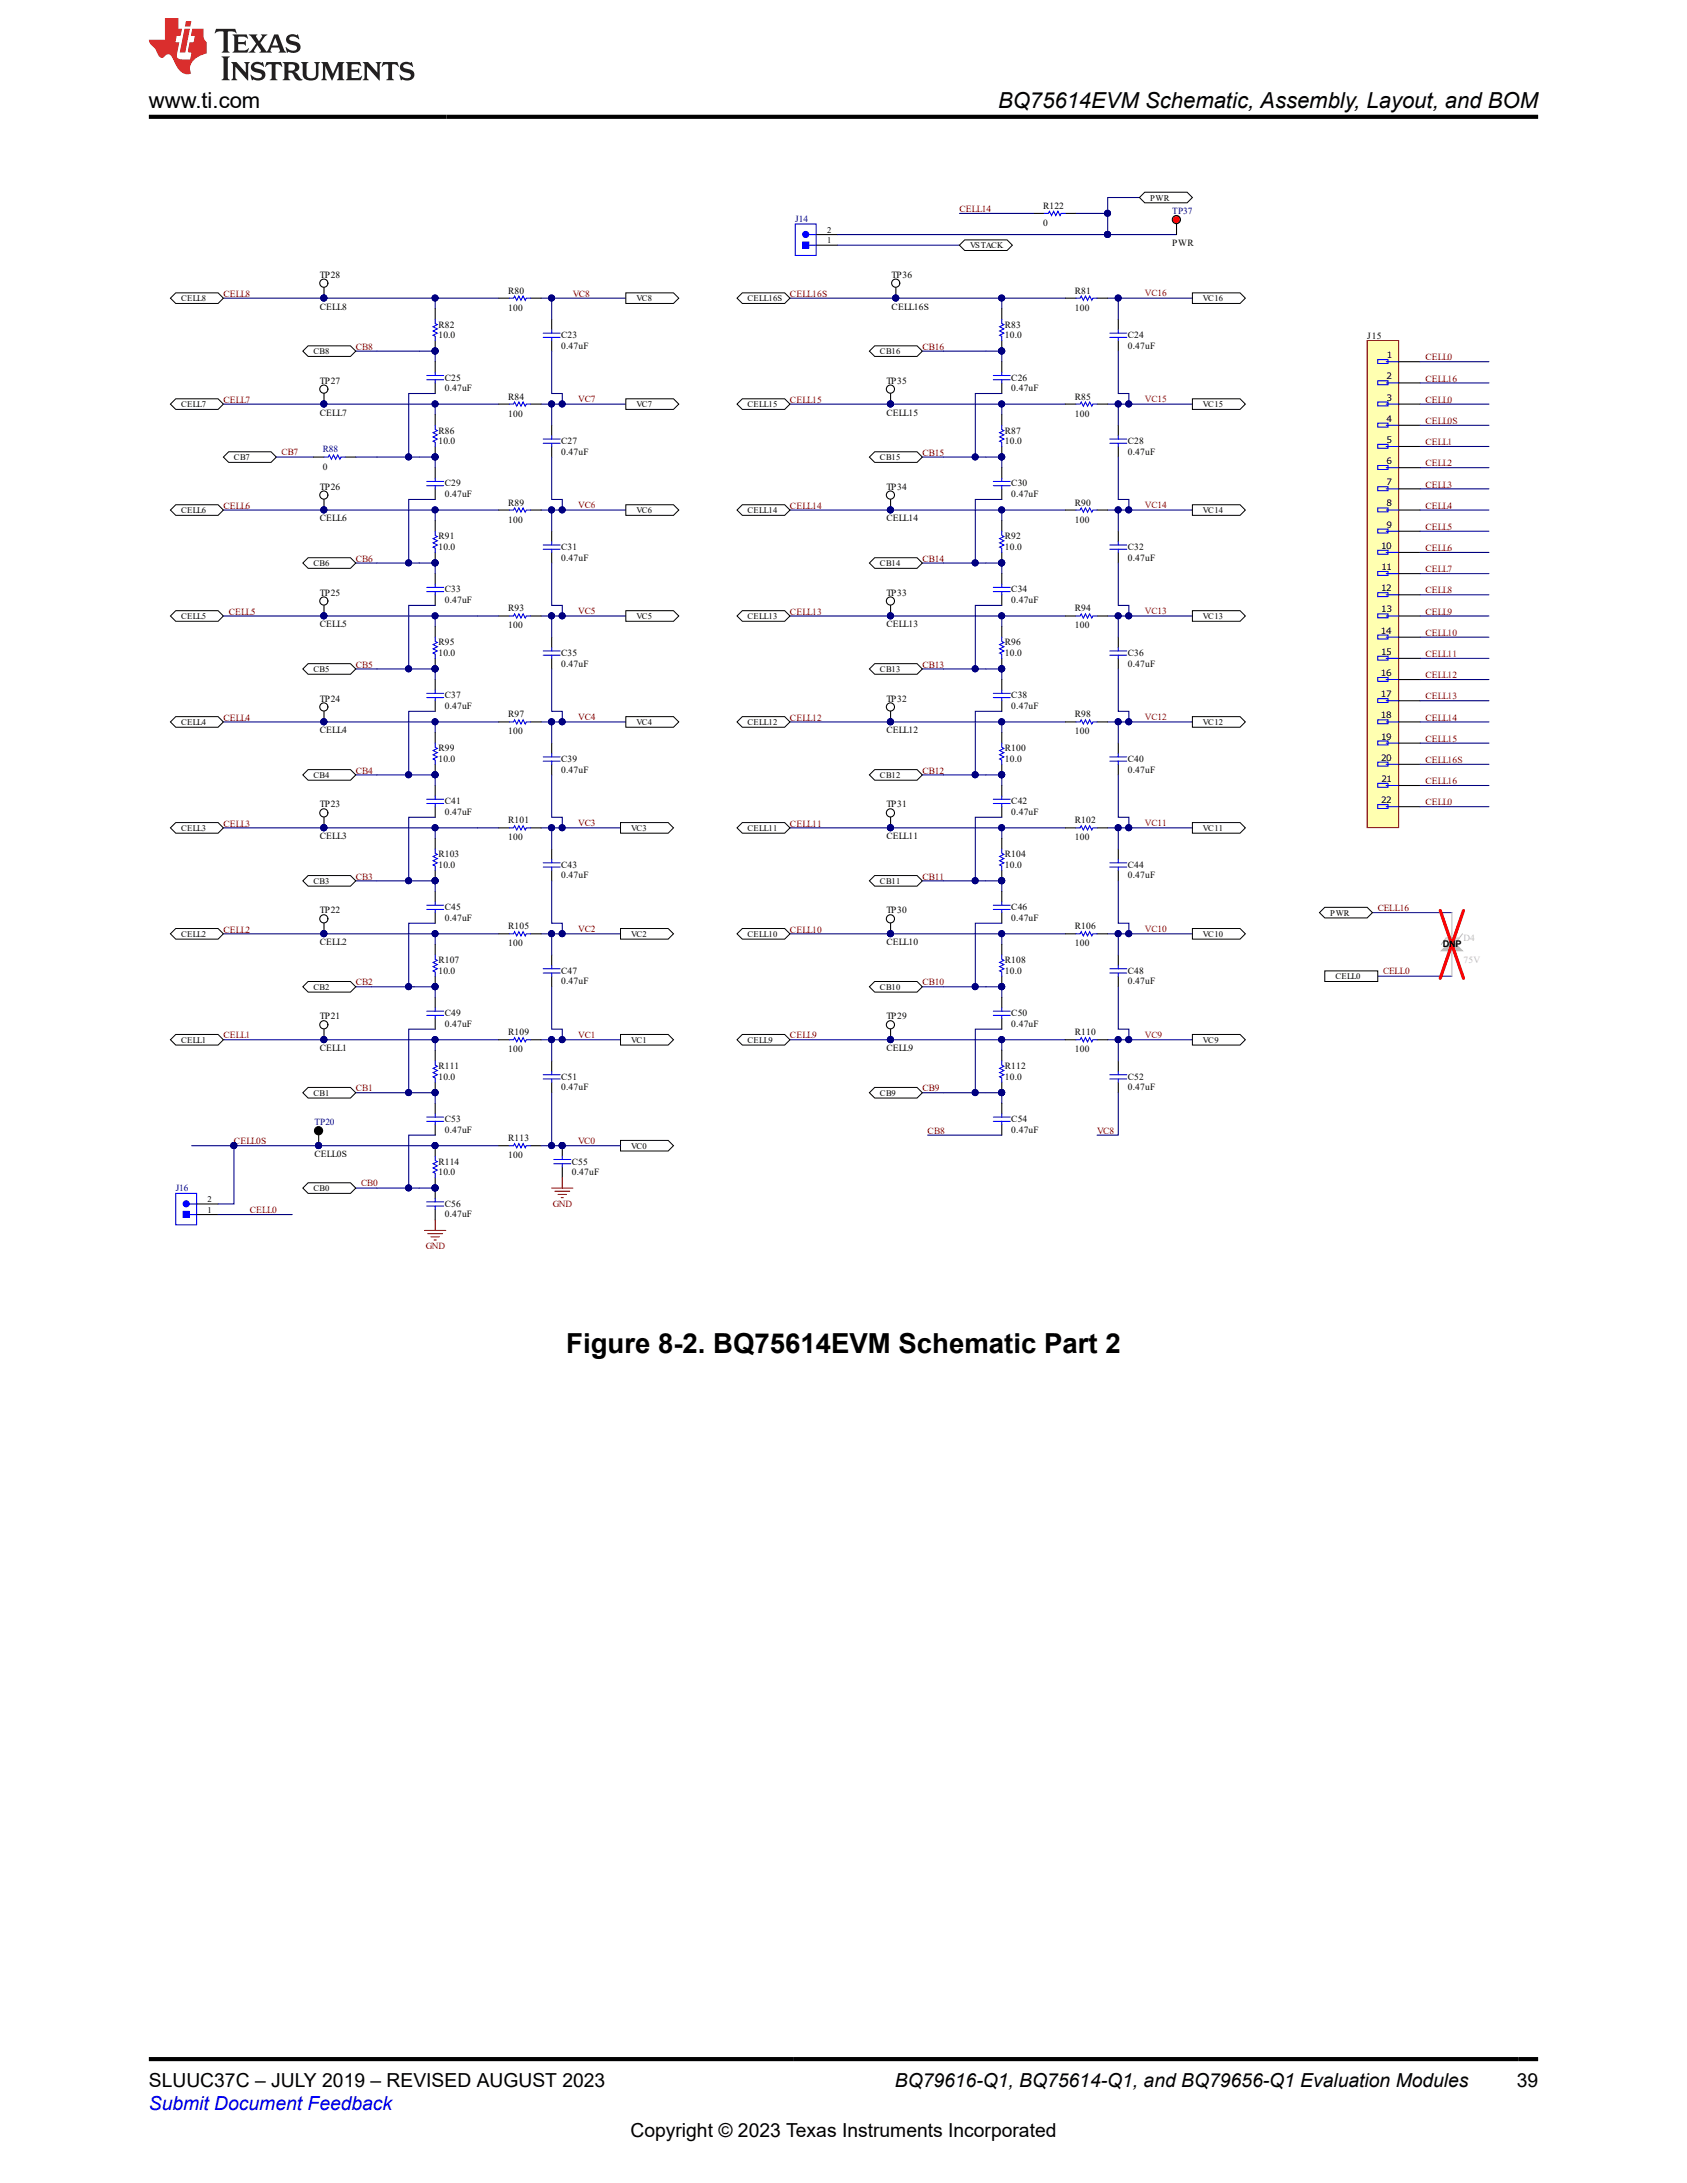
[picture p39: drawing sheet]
<svg xmlns="http://www.w3.org/2000/svg" width="216mm" height="279mm" viewBox="0 0 216 279" stroke-linecap="round" stroke-linejoin="round" font-family="sans-serif">
<defs><g id="words">
<text font-size="3.5" x="72.5" y="173.1">Figure 8-2. BQ75614EVM Schematic Part 2</text>
<g font-size="2.8">
<text x="19" y="13.8">www.ti.com</text>
<text x="127.7" y="13.8">BQ75614EVM Schematic, Assembly, Layout, and BOM</text>
</g>
<g font-size="2.5">
<text x="19" y="267.1">SLUUC37C – JULY 2019 – REVISED AUGUST 2023</text>
<text x="114.5" y="267.1">BQ79616-Q1, BQ75614-Q1, and BQ79656-Q1 Evaluation Modules</text>
<text x="194.1" y="267.1">39</text>
<text x="80.7" y="273.5">Copyright © 2023 Texas Instruments Incorporated</text>
</g>
<text font-size="2.5" fill="#00f" x="19" y="270">Submit Document Feedback</text>
<g font-size="1.2" fill="#000080">
<text x="101.8" y="28.4">J14</text>
<text x="150" y="27.3">TP37</text>
<text x="41.3" y="57.8">R88</text>
<text x="40.2" y="143.9">TP20</text>
<text x="22.5" y="152.5">J16</text>
</g>
<g font-size="1.2" fill="#800000">
<text x="122.8" y="27.1">CELL14</text>
<text x="28.6" y="38">CELL8</text>
<text x="73.3" y="38">VC8</text>
<text x="101.1" y="38">CELL16S</text>
<text x="146.5" y="37.9">VC16</text>
<text x="45.5" y="44.8">CB8</text>
<text x="118" y="44.8">CB16</text>
<text x="182.4" y="46.1">CELL0</text>
<text x="28.6" y="51.6">CELL7</text>
<text x="74" y="51.5">VC7</text>
<text x="101.1" y="51.6">CELL15</text>
<text x="146.5" y="51.5">VC15</text>
<text x="182.4" y="51.6">CELL0</text>
<text x="182.4" y="48.8">CELL16</text>
<text x="36" y="58.2">CB7</text>
<text x="118" y="58.3">CB15</text>
<text x="182.4" y="59.7">CELL2</text>
<text x="182.4" y="57">CELL1</text>
<text x="182.4" y="54.3">CELL0S</text>
<text x="28.6" y="65.1">CELL6</text>
<text x="74" y="65">VC6</text>
<text x="101.1" y="65.1">CELL14</text>
<text x="146.5" y="65">VC14</text>
<text x="182.4" y="65.1">CELL4</text>
<text x="182.4" y="62.4">CELL3</text>
<text x="45.5" y="71.9">CB6</text>
<text x="118" y="71.9">CB14</text>
<text x="182.4" y="70.5">CELL6</text>
<text x="182.4" y="67.8">CELL5</text>
<text x="182.4" y="76">CELL8</text>
<text x="182.4" y="73.2">CELL7</text>
<text x="29.3" y="78.7">CELL5</text>
<text x="74" y="78.6">VC5</text>
<text x="101.1" y="78.7">CELL13</text>
<text x="146.5" y="78.6">VC13</text>
<text x="182.4" y="81.4">CELL10</text>
<text x="182.4" y="78.7">CELL9</text>
<text x="45.5" y="85.5">CB5</text>
<text x="118" y="85.5">CB13</text>
<text x="182.4" y="89.5">CELL13</text>
<text x="182.4" y="86.8">CELL12</text>
<text x="182.4" y="84.1">CELL11</text>
<text x="28.6" y="92.2">CELL4</text>
<text x="74" y="92.1">VC4</text>
<text x="101.1" y="92.2">CELL12</text>
<text x="146.5" y="92.1">VC12</text>
<text x="182.4" y="94.9">CELL15</text>
<text x="182.4" y="92.2">CELL14</text>
<text x="45.5" y="99">CB4</text>
<text x="118" y="99">CB12</text>
<text x="182.4" y="100.4">CELL16</text>
<text x="182.4" y="97.7">CELL16S</text>
<text x="28.6" y="105.8">CELL3</text>
<text x="74" y="105.7">VC3</text>
<text x="101.1" y="105.8">CELL11</text>
<text x="146.5" y="105.7">VC11</text>
<text x="182.4" y="103.1">CELL0</text>
<text x="45.5" y="112.6">CB3</text>
<text x="118" y="112.6">CB11</text>
<text x="28.6" y="119.4">CELL2</text>
<text x="74" y="119.3">VC2</text>
<text x="101.1" y="119.4">CELL10</text>
<text x="146.5" y="119.3">VC10</text>
<text x="176.3" y="116.6">CELL16</text>
<text x="177" y="124.7">CELL0</text>
<text x="45.5" y="126.1">CB2</text>
<text x="118" y="126.1">CB10</text>
<text x="28.6" y="132.9">CELL1</text>
<text x="74" y="132.8">VC1</text>
<text x="101.1" y="132.9">CELL9</text>
<text x="146.5" y="132.8">VC9</text>
<text x="45.5" y="139.7">CB1</text>
<text x="118" y="139.7">CB9</text>
<text x="29.9" y="146.5">CELL0S</text>
<text x="74" y="146.5">VC0</text>
<text x="118.7" y="145.1">CB8</text>
<text x="140.4" y="145.1">VC8</text>
<text x="32" y="155.3">CELL0</text>
<text x="46.2" y="151.8">CB0</text>
<text x="70.7" y="154.5">GND</text>
<text x="54.5" y="159.9">GND</text>
</g>
<g font-size="1.2">
<text x="133.5" y="28.9">0</text>
<text x="133.5" y="26.7">R122</text>
<text x="40.9" y="35.6">TP28</text>
<text x="114.1" y="35.6">TP36</text>
<text x="150" y="31.5">PWR</text>
<text x="40.9" y="39.6">CELL8</text>
<text x="56.1" y="41.9">R82</text>
<text x="65" y="39.8">100</text>
<text x="65" y="37.6">R80</text>
<text x="114.1" y="39.6">CELL16S</text>
<text x="128.6" y="41.9">R83</text>
<text x="137.6" y="39.8">100</text>
<text x="137.6" y="37.6">R81</text>
<text x="56.1" y="43.3">10.0</text>
<text x="71.8" y="44.6">0.47uF</text>
<text x="71.8" y="43.3">C23</text>
<text x="128.6" y="43.3">10.0</text>
<text x="144.3" y="44.6">0.47uF</text>
<text x="144.3" y="43.3">C24</text>
<text x="175" y="43.4">J15</text>
<text x="40.9" y="49.1">TP27</text>
<text x="40.9" y="53.2">CELL7</text>
<text x="56.9" y="50.1">0.47uF</text>
<text x="56.9" y="48.7">C25</text>
<text x="65" y="53.3">100</text>
<text x="65" y="51.1">R84</text>
<text x="113.4" y="49.1">TP35</text>
<text x="113.4" y="53.2">CELL15</text>
<text x="129.4" y="50.1">0.47uF</text>
<text x="129.4" y="48.7">C26</text>
<text x="137.6" y="53.3">100</text>
<text x="137.6" y="51.1">R85</text>
<text x="56.1" y="56.8">10.0</text>
<text x="56.1" y="55.5">R86</text>
<text x="71.8" y="58.2">0.47uF</text>
<text x="71.8" y="56.8">C27</text>
<text x="128.6" y="56.8">10.0</text>
<text x="128.6" y="55.5">R87</text>
<text x="144.3" y="58.2">0.47uF</text>
<text x="144.3" y="56.8">C28</text>
<text x="40.9" y="62.7">TP26</text>
<text x="41.3" y="60.1">0</text>
<text x="56.9" y="63.6">0.47uF</text>
<text x="56.9" y="62.3">C29</text>
<text x="65" y="64.7">R89</text>
<text x="113.4" y="62.7">TP34</text>
<text x="129.4" y="63.6">0.47uF</text>
<text x="129.4" y="62.3">C30</text>
<text x="137.6" y="64.7">R90</text>
<text x="40.9" y="66.7">CELL6</text>
<text x="56.1" y="70.4">10.0</text>
<text x="56.1" y="69">R91</text>
<text x="65" y="66.9">100</text>
<text x="71.8" y="71.8">0.47uF</text>
<text x="71.8" y="70.4">C31</text>
<text x="113.4" y="66.7">CELL14</text>
<text x="128.6" y="70.4">10.0</text>
<text x="128.6" y="69">R92</text>
<text x="137.6" y="66.9">100</text>
<text x="144.3" y="71.8">0.47uF</text>
<text x="144.3" y="70.4">C32</text>
<text x="40.9" y="76.2">TP25</text>
<text x="56.9" y="77.2">0.47uF</text>
<text x="56.9" y="75.8">C33</text>
<text x="113.4" y="76.2">TP33</text>
<text x="129.4" y="77.2">0.47uF</text>
<text x="129.4" y="75.8">C34</text>
<text x="40.9" y="80.3">CELL5</text>
<text x="56.1" y="84">10.0</text>
<text x="56.1" y="82.6">R95</text>
<text x="65" y="80.4">100</text>
<text x="65" y="78.3">R93</text>
<text x="71.8" y="84">C35</text>
<text x="113.4" y="80.3">CELL13</text>
<text x="128.6" y="84">10.0</text>
<text x="128.6" y="82.6">R96</text>
<text x="137.6" y="80.4">100</text>
<text x="137.6" y="78.3">R94</text>
<text x="144.3" y="84">C36</text>
<text x="40.9" y="89.8">TP24</text>
<text x="56.9" y="89.4">C37</text>
<text x="71.8" y="85.3">0.47uF</text>
<text x="113.4" y="89.8">TP32</text>
<text x="129.4" y="89.4">C38</text>
<text x="144.3" y="85.3">0.47uF</text>
<text x="40.9" y="93.9">CELL4</text>
<text x="56.9" y="90.7">0.47uF</text>
<text x="65" y="94">100</text>
<text x="65" y="91.8">R97</text>
<text x="113.4" y="93.9">CELL12</text>
<text x="129.4" y="90.7">0.47uF</text>
<text x="137.6" y="94">100</text>
<text x="137.6" y="91.8">R98</text>
<text x="56.1" y="97.5">10.0</text>
<text x="56.1" y="96.2">R99</text>
<text x="71.8" y="98.9">0.47uF</text>
<text x="71.8" y="97.5">C39</text>
<text x="128.6" y="97.5">10.0</text>
<text x="128.6" y="96.2">R100</text>
<text x="144.3" y="98.9">0.47uF</text>
<text x="144.3" y="97.5">C40</text>
<text x="40.9" y="103.4">TP23</text>
<text x="40.9" y="107.4">CELL3</text>
<text x="56.9" y="104.3">0.47uF</text>
<text x="56.9" y="102.9">C41</text>
<text x="65" y="107.6">100</text>
<text x="65" y="105.4">R101</text>
<text x="113.4" y="103.4">TP31</text>
<text x="113.4" y="107.4">CELL11</text>
<text x="129.4" y="104.3">0.47uF</text>
<text x="129.4" y="102.9">C42</text>
<text x="137.6" y="107.6">100</text>
<text x="137.6" y="105.4">R102</text>
<text x="56.1" y="111.1">10.0</text>
<text x="56.1" y="109.7">R103</text>
<text x="71.8" y="112.4">0.47uF</text>
<text x="71.8" y="111.1">C43</text>
<text x="128.6" y="111.1">10.0</text>
<text x="128.6" y="109.7">R104</text>
<text x="144.3" y="112.4">0.47uF</text>
<text x="144.3" y="111.1">C44</text>
<text x="40.9" y="116.9">TP22</text>
<text x="56.9" y="117.9">0.47uF</text>
<text x="56.9" y="116.5">C45</text>
<text x="65" y="118.9">R105</text>
<text x="113.4" y="116.9">TP30</text>
<text x="129.4" y="117.9">0.47uF</text>
<text x="129.4" y="116.5">C46</text>
<text x="137.6" y="118.9">R106</text>
<text x="40.9" y="121">CELL2</text>
<text x="56.1" y="124.6">10.0</text>
<text x="56.1" y="123.3">R107</text>
<text x="65" y="121.1">100</text>
<text x="71.8" y="126">0.47uF</text>
<text x="71.8" y="124.6">C47</text>
<text x="113.4" y="121">CELL10</text>
<text x="128.6" y="124.6">10.0</text>
<text x="128.6" y="123.3">R108</text>
<text x="137.6" y="121.1">100</text>
<text x="144.3" y="126">0.47uF</text>
<text x="144.3" y="124.6">C48</text>
<text x="184.6" y="121.3">DNP</text>
<text x="40.9" y="130.5">TP21</text>
<text x="56.9" y="131.4">0.47uF</text>
<text x="56.9" y="130.1">C49</text>
<text x="113.4" y="130.5">TP29</text>
<text x="129.4" y="131.4">0.47uF</text>
<text x="129.4" y="130.1">C50</text>
<text x="40.9" y="134.5">CELL1</text>
<text x="56.1" y="136.8">R111</text>
<text x="65" y="134.7">100</text>
<text x="65" y="132.5">R109</text>
<text x="113.4" y="134.5">CELL9</text>
<text x="128.6" y="136.8">R112</text>
<text x="137.6" y="134.7">100</text>
<text x="137.6" y="132.5">R110</text>
<text x="56.1" y="138.2">10.0</text>
<text x="56.9" y="143.6">C53</text>
<text x="71.8" y="139.6">0.47uF</text>
<text x="71.8" y="138.2">C51</text>
<text x="128.6" y="138.2">10.0</text>
<text x="129.4" y="143.6">C54</text>
<text x="144.3" y="139.6">0.47uF</text>
<text x="144.3" y="138.2">C52</text>
<text x="40.2" y="148.1">CELL0S</text>
<text x="56.1" y="149">R114</text>
<text x="56.9" y="145">0.47uF</text>
<text x="65" y="148.2">100</text>
<text x="65" y="146.1">R113</text>
<text x="73.2" y="149">C55</text>
<text x="129.4" y="145">0.47uF</text>
<text x="56.1" y="150.4">10.0</text>
<text x="56.9" y="155.8">0.47uF</text>
<text x="56.9" y="154.5">C56</text>
<text x="73.2" y="150.4">0.47uF</text>
</g>
<g font-size="1.2" fill="#c0bebc">
<text x="187.3" y="123.3">75V</text>
<text x="187.3" y="120.5">D4</text>
</g>
<g font-size="1.1">
<text x="105.8" y="29.8">2</text>
<text x="147.2" y="25.7">PWR</text>
<text x="105.8" y="31.2">1</text>
<text x="124.1" y="31.8">VSTACK</text>
<text x="23.2" y="38.5">CELL8</text>
<text x="81.4" y="38.5">VC8</text>
<text x="95.7" y="38.5">CELL16S</text>
<text x="154" y="38.5">VC16</text>
<text x="40.1" y="45.3">CB8</text>
<text x="112.6" y="45.3">CB16</text>
<text x="177.5" y="45.8">1</text>
<text x="23.2" y="52.1">CELL7</text>
<text x="81.4" y="52.1">VC7</text>
<text x="95.7" y="52.1">CELL15</text>
<text x="154" y="52.1">VC15</text>
<text x="177.4" y="54">4</text>
<text x="177.4" y="48.6">2</text>
<text x="177.5" y="51.3">3</text>
<text x="29.9" y="58.9">CB7</text>
<text x="112.6" y="58.9">CB15</text>
<text x="177.4" y="59.4">6</text>
<text x="177.4" y="56.7">5</text>
<text x="23.2" y="65.7">CELL6</text>
<text x="81.4" y="65.7">VC6</text>
<text x="95.7" y="65.7">CELL14</text>
<text x="154" y="65.7">VC14</text>
<text x="177.4" y="64.8">8</text>
<text x="177.4" y="62.1">7</text>
<text x="176.7" y="70.2">10</text>
<text x="177.4" y="67.5">9</text>
<text x="40.1" y="72.4">CB6</text>
<text x="112.6" y="72.4">CB14</text>
<text x="176.7" y="75.7">12</text>
<text x="176.8" y="73">11</text>
<text x="23.2" y="79.2">CELL5</text>
<text x="81.4" y="79.2">VC5</text>
<text x="95.7" y="79.2">CELL13</text>
<text x="154" y="79.2">VC13</text>
<text x="176.7" y="81.1">14</text>
<text x="176.7" y="83.8">15</text>
<text x="176.8" y="78.4">13</text>
<text x="40.1" y="86">CB5</text>
<text x="112.6" y="86">CB13</text>
<text x="176.7" y="86.5">16</text>
<text x="176.7" y="89.2">17</text>
<text x="23.2" y="92.8">CELL4</text>
<text x="81.4" y="92.8">VC4</text>
<text x="95.7" y="92.8">CELL12</text>
<text x="154" y="92.8">VC12</text>
<text x="176.7" y="91.9">18</text>
<text x="176.7" y="94.7">19</text>
<text x="40.1" y="99.6">CB4</text>
<text x="112.6" y="99.6">CB12</text>
<text x="176.7" y="97.4">20</text>
<text x="176.8" y="100.1">21</text>
<text x="23.2" y="106.3">CELL3</text>
<text x="80.8" y="106.3">VC3</text>
<text x="95.7" y="106.3">CELL11</text>
<text x="154" y="106.3">VC11</text>
<text x="176.7" y="102.8">22</text>
<text x="40.1" y="113.1">CB3</text>
<text x="112.6" y="113.1">CB11</text>
<text x="23.2" y="119.9">CELL2</text>
<text x="80.8" y="119.9">VC2</text>
<text x="95.7" y="119.9">CELL10</text>
<text x="154" y="119.9">VC10</text>
<text x="170.2" y="117.2">PWR</text>
<text x="170.9" y="125.3">CELL0</text>
<text x="40.1" y="126.7">CB2</text>
<text x="112.6" y="126.7">CB10</text>
<text x="23.2" y="133.5">CELL1</text>
<text x="80.8" y="133.5">VC1</text>
<text x="95.7" y="133.5">CELL9</text>
<text x="154" y="133.5">VC9</text>
<text x="40.1" y="140.2">CB1</text>
<text x="112.6" y="140.2">CB9</text>
<text x="80.8" y="147">VC0</text>
<text x="26.6" y="155.2">1</text>
<text x="26.6" y="153.9">2</text>
<text x="40.1" y="152.4">CB0</text>
</g>
</g></defs>
<path d="M70.6 95.1v1.4M70.6 97.8v1.4M70.6 108.7v1.3M70.6 111.4v1.3M72 146.6v1.4" fill="none" stroke="#000" stroke-width=".14"/>
<path d="M69.5 96.9h2.2M69.5 97.4h2.2M70.6 96.5v.4M70.6 97.4v.4M69.5 110.4h2.2M69.5 111h2.2M70.6 110v.4M70.6 111v.4" fill="none" stroke="#00f" stroke-width=".14"/>
<circle cx="71.9" cy="146.6" r=".39" fill="#000080"/>
<circle cx="71.9" cy="146.6" r=".39" fill="none" stroke="#000080" stroke-width=".13"/>
<path d="M72 149.4v1.3" fill="none" stroke="#000" stroke-width=".14"/>
<path d="M70.9 148.4h2.1M70.9 148.9h2.1M72 148v.4M72 148.9v.5" fill="none" stroke="#00f" stroke-width=".14"/>
<circle cx="71.9" cy="146.6" r=".39" fill="#000080"/>
<circle cx="71.9" cy="146.6" r=".39" fill="none" stroke="#000080" stroke-width=".13"/>
<g fill="none" stroke="#000" stroke-width=".14">
<path d="M55.7 73.4v1.4M55.7 76.1v1.4M70.6 68v1.3M70.6 70.7v1.4M55.7 87v1.3M55.7 89.7v1.3M70.6 81.6v1.3M70.6 84.3v1.3M55.7 100.5v1.4M55.7 103.2v1.4M55.7 114.1v1.4M55.7 116.8v1.4"/>
<path d="M55.7 127.7v1.3M55.7 130.4v1.3M70.6 122.2v1.4M70.6 124.9v1.4M70.6 135.8v1.3M70.6 138.5v1.4M55.7 141.2v1.4M55.7 143.9v1.4"/>
</g>
<g fill="none" stroke="#00f" stroke-width=".14">
<path d="M54.6 75.2h2.2M54.6 75.7h2.2M55.7 74.8v.4M55.7 75.7v.4M69.5 69.8h2.2M69.5 70.3h2.2M70.6 69.3v.5M70.6 70.3v.4M54.6 88.7h2.2M54.6 89.3h2.2M55.7 88.3v.4M55.7 89.3v.4"/>
<path d="M69.5 83.3h2.2M69.5 83.9h2.2M70.6 82.9v.4M70.6 83.9v.4M54.6 115.9h2.2M54.6 116.4h2.2M54.6 102.3h2.2M54.6 102.8h2.2M55.7 101.9v.4M55.7 102.8v.4M55.7 115.5v.4M55.7 116.4v.4"/>
<path d="M54.6 129.4h2.2M54.6 130h2.2M55.7 129v.4M55.7 130v.4M69.5 124h2.2M69.5 124.5h2.2M69.5 137.6h2.2M69.5 138.1h2.2M70.6 123.6v.4M70.6 124.5v.4M70.6 137.1v.5M70.6 138.1v.4"/>
<path d="M54.6 143h2.2M54.6 143.5h2.2M55.7 142.6v.4M55.7 143.5v.4"/>
</g>
<circle cx="29.9" cy="146.6" r=".39" fill="#000080"/>
<circle cx="29.9" cy="146.6" r=".39" fill="none" stroke="#000080" stroke-width=".13"/>
<path d="M55.7 152.1v1.3" fill="none" stroke="#000" stroke-width=".14"/>
<circle cx="55.7" cy="152" r=".39" fill="#000080"/>
<circle cx="55.7" cy="152" r=".39" fill="none" stroke="#000080" stroke-width=".13"/>
<path d="M55.7 154.8v1.3" fill="none" stroke="#000" stroke-width=".14"/>
<path d="M54.6 153.8h2.2M54.6 154.4h2.2M55.7 153.4v.4M55.7 154.4v.4" fill="none" stroke="#00f" stroke-width=".14"/>
<circle cx="55.7" cy="152" r=".39" fill="#000080"/>
<circle cx="55.7" cy="152" r=".39" fill="none" stroke="#000080" stroke-width=".13"/>
<path d="M69.2 65.3h10.9" fill="none" stroke="#000080" stroke-width=".14"/>
<circle cx="71.9" cy="65.3" r=".39" fill="#000080"/>
<circle cx="71.9" cy="65.3" r=".39" fill="none" stroke="#000080" stroke-width=".13"/>
<circle cx="70.6" cy="65.3" r=".39" fill="#000080"/>
<circle cx="70.6" cy="65.3" r=".39" fill="none" stroke="#000080" stroke-width=".13"/>
<path d="M55.7 65.3v1.3" fill="none" stroke="#000080" stroke-width=".14"/>
<circle cx="55.7" cy="65.3" r=".39" fill="#000080"/>
<circle cx="55.7" cy="65.3" r=".39" fill="none" stroke="#000080" stroke-width=".13"/>
<path d="M61.1 78.8h-5.4v1.4" fill="none" stroke="#000080" stroke-width=".14"/>
<circle cx="55.7" cy="78.8" r=".39" fill="#000080"/>
<circle cx="55.7" cy="78.8" r=".39" fill="none" stroke="#000080" stroke-width=".13"/>
<path d="M55.7 92.4v1.4" fill="none" stroke="#000080" stroke-width=".14"/>
<circle cx="55.7" cy="92.4" r=".39" fill="#000080"/>
<circle cx="55.7" cy="92.4" r=".39" fill="none" stroke="#000080" stroke-width=".13"/>
<path d="M61.1 106h-5.4v1.3" fill="none" stroke="#000080" stroke-width=".14"/>
<circle cx="55.7" cy="105.9" r=".39" fill="#000080"/>
<circle cx="55.7" cy="105.9" r=".39" fill="none" stroke="#000080" stroke-width=".13"/>
<path d="M55.7 119.5v1.4" fill="none" stroke="#000080" stroke-width=".14"/>
<circle cx="55.7" cy="119.5" r=".39" fill="#000080"/>
<circle cx="55.7" cy="119.5" r=".39" fill="none" stroke="#000080" stroke-width=".13"/>
<path d="M70.6 72.1v5.4h1.4v1.3" fill="none" stroke="#000080" stroke-width=".14"/>
<circle cx="71.9" cy="78.8" r=".39" fill="#000080"/>
<circle cx="71.9" cy="78.8" r=".39" fill="none" stroke="#000080" stroke-width=".13"/>
<path d="M70.6 85.6v5.4h1.4v1.4" fill="none" stroke="#000080" stroke-width=".14"/>
<circle cx="71.9" cy="92.4" r=".39" fill="#000080"/>
<circle cx="71.9" cy="92.4" r=".39" fill="none" stroke="#000080" stroke-width=".13"/>
<path d="M70.6 99.2v5.4h1.4v1.4" fill="none" stroke="#000080" stroke-width=".14"/>
<circle cx="71.9" cy="105.9" r=".39" fill="#000080"/>
<circle cx="71.9" cy="105.9" r=".39" fill="none" stroke="#000080" stroke-width=".13"/>
<path d="M70.6 112.7v5.5h1.4v1.3" fill="none" stroke="#000080" stroke-width=".14"/>
<circle cx="71.9" cy="119.5" r=".39" fill="#000080"/>
<circle cx="71.9" cy="119.5" r=".39" fill="none" stroke="#000080" stroke-width=".13"/>
<path d="M70.6 126.3v5.4h1.4v1.4" fill="none" stroke="#000080" stroke-width=".14"/>
<circle cx="71.9" cy="133.1" r=".39" fill="#000080"/>
<circle cx="71.9" cy="133.1" r=".39" fill="none" stroke="#000080" stroke-width=".13"/>
<path d="M55.7 99.2v1.3" fill="none" stroke="#000080" stroke-width=".14"/>
<circle cx="55.7" cy="99.2" r=".39" fill="#000080"/>
<circle cx="55.7" cy="99.2" r=".39" fill="none" stroke="#000080" stroke-width=".13"/>
<path d="M55.7 72.1v1.3" fill="none" stroke="#000080" stroke-width=".14"/>
<circle cx="55.7" cy="72" r=".39" fill="#000080"/>
<circle cx="55.7" cy="72" r=".39" fill="none" stroke="#000080" stroke-width=".13"/>
<path d="M24.5 146.6h39.3" fill="none" stroke="#000080" stroke-width=".14"/>
<circle cx="55.7" cy="146.6" r=".39" fill="#000080"/>
<circle cx="55.7" cy="146.6" r=".39" fill="none" stroke="#000080" stroke-width=".13"/>
<circle cx="40.8" cy="146.6" r=".39" fill="#000080"/>
<circle cx="40.8" cy="146.6" r=".39" fill="none" stroke="#000080" stroke-width=".13"/>
<circle cx="29.9" cy="146.6" r=".39" fill="#000080"/>
<circle cx="29.9" cy="146.6" r=".39" fill="none" stroke="#000080" stroke-width=".13"/>
<path d="M28.6 133.1h35.2" fill="none" stroke="#000080" stroke-width=".14"/>
<circle cx="41.4" cy="133.1" r=".39" fill="#000080"/>
<circle cx="41.4" cy="133.1" r=".39" fill="none" stroke="#000080" stroke-width=".13"/>
<circle cx="55.7" cy="133.1" r=".39" fill="#000080"/>
<circle cx="55.7" cy="133.1" r=".39" fill="none" stroke="#000080" stroke-width=".13"/>
<path d="M28.6 119.5h35.2" fill="none" stroke="#000080" stroke-width=".14"/>
<circle cx="41.4" cy="119.5" r=".39" fill="#000080"/>
<circle cx="41.4" cy="119.5" r=".39" fill="none" stroke="#000080" stroke-width=".13"/>
<circle cx="55.7" cy="119.5" r=".39" fill="#000080"/>
<circle cx="55.7" cy="119.5" r=".39" fill="none" stroke="#000080" stroke-width=".13"/>
<path d="M28.6 106h12.9" fill="none" stroke="#000080" stroke-width=".14"/>
<circle cx="41.4" cy="105.9" r=".39" fill="#000080"/>
<circle cx="41.4" cy="105.9" r=".39" fill="none" stroke="#000080" stroke-width=".13"/>
<path d="M28.6 92.4h35.2" fill="none" stroke="#000080" stroke-width=".14"/>
<circle cx="41.4" cy="92.4" r=".39" fill="#000080"/>
<circle cx="41.4" cy="92.4" r=".39" fill="none" stroke="#000080" stroke-width=".13"/>
<circle cx="55.7" cy="92.4" r=".39" fill="#000080"/>
<circle cx="55.7" cy="92.4" r=".39" fill="none" stroke="#000080" stroke-width=".13"/>
<path d="M28.6 65.3h35.2" fill="none" stroke="#000080" stroke-width=".14"/>
<circle cx="41.4" cy="65.3" r=".39" fill="#000080"/>
<circle cx="41.4" cy="65.3" r=".39" fill="none" stroke="#000080" stroke-width=".13"/>
<circle cx="55.7" cy="65.3" r=".39" fill="#000080"/>
<circle cx="55.7" cy="65.3" r=".39" fill="none" stroke="#000080" stroke-width=".13"/>
<path d="M70.6 133.1v2.7" fill="none" stroke="#000080" stroke-width=".14"/>
<circle cx="70.6" cy="133.1" r=".39" fill="#000080"/>
<circle cx="70.6" cy="133.1" r=".39" fill="none" stroke="#000080" stroke-width=".13"/>
<path d="M70.6 119.5v2.7" fill="none" stroke="#000080" stroke-width=".14"/>
<circle cx="70.6" cy="119.5" r=".39" fill="#000080"/>
<circle cx="70.6" cy="119.5" r=".39" fill="none" stroke="#000080" stroke-width=".13"/>
<path d="M70.6 106v2.7" fill="none" stroke="#000080" stroke-width=".14"/>
<circle cx="70.6" cy="105.9" r=".39" fill="#000080"/>
<circle cx="70.6" cy="105.9" r=".39" fill="none" stroke="#000080" stroke-width=".13"/>
<path d="M70.6 92.4v2.7" fill="none" stroke="#000080" stroke-width=".14"/>
<circle cx="70.6" cy="92.4" r=".39" fill="#000080"/>
<circle cx="70.6" cy="92.4" r=".39" fill="none" stroke="#000080" stroke-width=".13"/>
<path d="M70.6 78.8v2.8" fill="none" stroke="#000080" stroke-width=".14"/>
<circle cx="70.6" cy="78.8" r=".39" fill="#000080"/>
<circle cx="70.6" cy="78.8" r=".39" fill="none" stroke="#000080" stroke-width=".13"/>
<path d="M70.6 65.3v2.7" fill="none" stroke="#000080" stroke-width=".14"/>
<circle cx="70.6" cy="65.3" r=".39" fill="#000080"/>
<circle cx="70.6" cy="65.3" r=".39" fill="none" stroke="#000080" stroke-width=".13"/>
<path d="M45.5 72.1h2.7M45.5 85.6h2.7M45.5 99.2h2.7M45.5 112.7h2.7M55.7 112.7v1.4M45.5 126.3h2.1M45.5 152.1h2.7" fill="none" stroke="#000080" stroke-width=".14"/>
<circle cx="55.7" cy="112.7" r=".39" fill="#000080"/>
<circle cx="55.7" cy="112.7" r=".39" fill="none" stroke="#000080" stroke-width=".13"/>
<path d="M53.7 152.1h2" fill="none" stroke="#000080" stroke-width=".14"/>
<circle cx="55.7" cy="152" r=".39" fill="#000080"/>
<circle cx="55.7" cy="152" r=".39" fill="none" stroke="#000080" stroke-width=".13"/>
<path d="M55.7 139.9v1.3" fill="none" stroke="#000080" stroke-width=".14"/>
<circle cx="55.7" cy="139.8" r=".39" fill="#000080"/>
<circle cx="55.7" cy="139.8" r=".39" fill="none" stroke="#000080" stroke-width=".13"/>
<path d="M55.7 126.3v1.4" fill="none" stroke="#000080" stroke-width=".14"/>
<circle cx="55.7" cy="126.3" r=".39" fill="#000080"/>
<circle cx="55.7" cy="126.3" r=".39" fill="none" stroke="#000080" stroke-width=".13"/>
<path d="M53.7 72.1h2" fill="none" stroke="#000080" stroke-width=".14"/>
<circle cx="55.7" cy="72" r=".39" fill="#000080"/>
<circle cx="55.7" cy="72" r=".39" fill="none" stroke="#000080" stroke-width=".13"/>
<path d="M48.2 152.1h5.5" fill="none" stroke="#000080" stroke-width=".14"/>
<circle cx="52.3" cy="152" r=".39" fill="#000080"/>
<circle cx="52.3" cy="152" r=".39" fill="none" stroke="#000080" stroke-width=".13"/>
<path d="M47.6 126.3h5.4" fill="none" stroke="#000080" stroke-width=".14"/>
<circle cx="52.3" cy="126.3" r=".39" fill="#000080"/>
<circle cx="52.3" cy="126.3" r=".39" fill="none" stroke="#000080" stroke-width=".13"/>
<path d="M48.2 72.1h5.5" fill="none" stroke="#000080" stroke-width=".14"/>
<circle cx="52.3" cy="72" r=".39" fill="#000080"/>
<circle cx="52.3" cy="72" r=".39" fill="none" stroke="#000080" stroke-width=".13"/>
<path d="M55.7 59.9v1.3M70.6 54.4v1.4M70.6 57.1v1.4M55.7 62.6v1.3" fill="none" stroke="#000" stroke-width=".14"/>
<path d="M69.5 56.2h2.2M69.5 56.7h2.2M70.6 55.8v.4M70.6 56.7v.4M54.6 61.6h2.2M54.6 62.2h2.2M55.7 61.2v.4M55.7 62.2v.4" fill="none" stroke="#00f" stroke-width=".14"/>
<path d="M69.2 51.7h10.9" fill="none" stroke="#000080" stroke-width=".14"/>
<circle cx="71.9" cy="51.7" r=".39" fill="#000080"/>
<circle cx="71.9" cy="51.7" r=".39" fill="none" stroke="#000080" stroke-width=".13"/>
<circle cx="70.6" cy="51.7" r=".39" fill="#000080"/>
<circle cx="70.6" cy="51.7" r=".39" fill="none" stroke="#000080" stroke-width=".13"/>
<path d="M55.7 51.7v1.4" fill="none" stroke="#000080" stroke-width=".14"/>
<circle cx="55.7" cy="51.7" r=".39" fill="#000080"/>
<circle cx="55.7" cy="51.7" r=".39" fill="none" stroke="#000080" stroke-width=".13"/>
<path d="M70.6 58.5v5.4h1.4v1.4" fill="none" stroke="#000080" stroke-width=".14"/>
<circle cx="71.9" cy="65.3" r=".39" fill="#000080"/>
<circle cx="71.9" cy="65.3" r=".39" fill="none" stroke="#000080" stroke-width=".13"/>
<path d="M55.7 58.5v1.4" fill="none" stroke="#000080" stroke-width=".14"/>
<circle cx="55.7" cy="58.5" r=".39" fill="#000080"/>
<circle cx="55.7" cy="58.5" r=".39" fill="none" stroke="#000080" stroke-width=".13"/>
<path d="M28.6 51.7h35.2" fill="none" stroke="#000080" stroke-width=".14"/>
<circle cx="41.4" cy="51.7" r=".39" fill="#000080"/>
<circle cx="41.4" cy="51.7" r=".39" fill="none" stroke="#000080" stroke-width=".13"/>
<circle cx="55.7" cy="51.7" r=".39" fill="#000080"/>
<circle cx="55.7" cy="51.7" r=".39" fill="none" stroke="#000080" stroke-width=".13"/>
<path d="M70.6 51.7v2.7" fill="none" stroke="#000080" stroke-width=".14"/>
<circle cx="70.6" cy="51.7" r=".39" fill="#000080"/>
<circle cx="70.6" cy="51.7" r=".39" fill="none" stroke="#000080" stroke-width=".13"/>
<path d="M53.7 58.5h2" fill="none" stroke="#000080" stroke-width=".14"/>
<circle cx="55.7" cy="58.5" r=".39" fill="#000080"/>
<circle cx="55.7" cy="58.5" r=".39" fill="none" stroke="#000080" stroke-width=".13"/>
<path d="M48.2 58.5h5.5" fill="none" stroke="#000080" stroke-width=".14"/>
<circle cx="52.3" cy="58.5" r=".39" fill="#000080"/>
<circle cx="52.3" cy="58.5" r=".39" fill="none" stroke="#000080" stroke-width=".13"/>
<path d="M53 126.3h2.7" fill="none" stroke="#000080" stroke-width=".14"/>
<circle cx="55.7" cy="126.3" r=".39" fill="#000080"/>
<circle cx="55.7" cy="126.3" r=".39" fill="none" stroke="#000080" stroke-width=".13"/>
<path d="M55.7 63.9h-3.4v8.2" fill="none" stroke="#000080" stroke-width=".14"/>
<circle cx="52.3" cy="72" r=".39" fill="#000080"/>
<circle cx="52.3" cy="72" r=".39" fill="none" stroke="#000080" stroke-width=".13"/>
<path d="M69.2 78.8h10.9" fill="none" stroke="#000080" stroke-width=".14"/>
<circle cx="70.6" cy="78.8" r=".39" fill="#000080"/>
<circle cx="70.6" cy="78.8" r=".39" fill="none" stroke="#000080" stroke-width=".13"/>
<circle cx="71.9" cy="78.8" r=".39" fill="#000080"/>
<circle cx="71.9" cy="78.8" r=".39" fill="none" stroke="#000080" stroke-width=".13"/>
<path d="M69.2 133.1h10.2" fill="none" stroke="#000080" stroke-width=".14"/>
<circle cx="70.6" cy="133.1" r=".39" fill="#000080"/>
<circle cx="70.6" cy="133.1" r=".39" fill="none" stroke="#000080" stroke-width=".13"/>
<circle cx="71.9" cy="133.1" r=".39" fill="#000080"/>
<circle cx="71.9" cy="133.1" r=".39" fill="none" stroke="#000080" stroke-width=".13"/>
<path d="M69.2 119.5h10.2" fill="none" stroke="#000080" stroke-width=".14"/>
<circle cx="70.6" cy="119.5" r=".39" fill="#000080"/>
<circle cx="70.6" cy="119.5" r=".39" fill="none" stroke="#000080" stroke-width=".13"/>
<circle cx="71.9" cy="119.5" r=".39" fill="#000080"/>
<circle cx="71.9" cy="119.5" r=".39" fill="none" stroke="#000080" stroke-width=".13"/>
<path d="M69.2 106h10.2" fill="none" stroke="#000080" stroke-width=".14"/>
<circle cx="70.6" cy="105.9" r=".39" fill="#000080"/>
<circle cx="70.6" cy="105.9" r=".39" fill="none" stroke="#000080" stroke-width=".13"/>
<circle cx="71.9" cy="105.9" r=".39" fill="#000080"/>
<circle cx="71.9" cy="105.9" r=".39" fill="none" stroke="#000080" stroke-width=".13"/>
<path d="M69.2 92.4h10.9" fill="none" stroke="#000080" stroke-width=".14"/>
<circle cx="70.6" cy="92.4" r=".39" fill="#000080"/>
<circle cx="70.6" cy="92.4" r=".39" fill="none" stroke="#000080" stroke-width=".13"/>
<circle cx="71.9" cy="92.4" r=".39" fill="#000080"/>
<circle cx="71.9" cy="92.4" r=".39" fill="none" stroke="#000080" stroke-width=".13"/>
<path d="M70.6 40.9v1.3M70.6 43.6v1.3" fill="none" stroke="#000" stroke-width=".14"/>
<path d="M69.5 42.6h2.2M69.5 43.2h2.2M70.6 42.2v.4M70.6 43.2v.4" fill="none" stroke="#00f" stroke-width=".14"/>
<path d="M69.2 38.2h10.9" fill="none" stroke="#000080" stroke-width=".14"/>
<circle cx="70.6" cy="38.1" r=".39" fill="#000080"/>
<circle cx="70.6" cy="38.1" r=".39" fill="none" stroke="#000080" stroke-width=".13"/>
<path d="M55.7 38.2v1.3" fill="none" stroke="#000080" stroke-width=".14"/>
<circle cx="55.7" cy="38.1" r=".39" fill="#000080"/>
<circle cx="55.7" cy="38.1" r=".39" fill="none" stroke="#000080" stroke-width=".13"/>
<path d="M55.7 44.9v1.4" fill="none" stroke="#000080" stroke-width=".14"/>
<circle cx="55.7" cy="44.9" r=".39" fill="#000080"/>
<circle cx="55.7" cy="44.9" r=".39" fill="none" stroke="#000080" stroke-width=".13"/>
<path d="M55.7 46.3v1.4M55.7 49v1.4" fill="none" stroke="#000" stroke-width=".14"/>
<path d="M54.6 48.1h2.2M54.6 48.6h2.2M55.7 47.7v.4M55.7 48.6v.4" fill="none" stroke="#00f" stroke-width=".14"/>
<path d="M28.6 38.2h35.2" fill="none" stroke="#000080" stroke-width=".14"/>
<circle cx="41.4" cy="38.1" r=".39" fill="#000080"/>
<circle cx="41.4" cy="38.1" r=".39" fill="none" stroke="#000080" stroke-width=".13"/>
<circle cx="55.7" cy="38.1" r=".39" fill="#000080"/>
<circle cx="55.7" cy="38.1" r=".39" fill="none" stroke="#000080" stroke-width=".13"/>
<path d="M70.6 38.2v2.7" fill="none" stroke="#000080" stroke-width=".14"/>
<circle cx="70.6" cy="38.1" r=".39" fill="#000080"/>
<circle cx="70.6" cy="38.1" r=".39" fill="none" stroke="#000080" stroke-width=".13"/>
<path d="M45.5 44.9h2.7M53.7 44.9h2" fill="none" stroke="#000080" stroke-width=".14"/>
<circle cx="55.7" cy="44.9" r=".39" fill="#000080"/>
<circle cx="55.7" cy="44.9" r=".39" fill="none" stroke="#000080" stroke-width=".13"/>
<path d="M48.2 44.9h5.5M70.6 44.9v5.5h1.4v1.3" fill="none" stroke="#000080" stroke-width=".14"/>
<circle cx="71.9" cy="51.7" r=".39" fill="#000080"/>
<circle cx="71.9" cy="51.7" r=".39" fill="none" stroke="#000080" stroke-width=".13"/>
<path d="M55.7 50.4h-3.4v8.1" fill="none" stroke="#000080" stroke-width=".14"/>
<circle cx="52.3" cy="58.5" r=".39" fill="#000080"/>
<circle cx="52.3" cy="58.5" r=".39" fill="none" stroke="#000080" stroke-width=".13"/>
<path d="M48.2 85.6h7.5" fill="none" stroke="#000080" stroke-width=".14"/>
<circle cx="52.3" cy="85.6" r=".39" fill="#000080"/>
<circle cx="52.3" cy="85.6" r=".39" fill="none" stroke="#000080" stroke-width=".13"/>
<circle cx="55.7" cy="85.6" r=".39" fill="#000080"/>
<circle cx="55.7" cy="85.6" r=".39" fill="none" stroke="#000080" stroke-width=".13"/>
<path d="M55.7 77.5h-3.4v8.1" fill="none" stroke="#000080" stroke-width=".14"/>
<circle cx="52.3" cy="85.6" r=".39" fill="#000080"/>
<circle cx="52.3" cy="85.6" r=".39" fill="none" stroke="#000080" stroke-width=".13"/>
<path d="M55.7 85.6v1.4" fill="none" stroke="#000080" stroke-width=".14"/>
<circle cx="55.7" cy="85.6" r=".39" fill="#000080"/>
<circle cx="55.7" cy="85.6" r=".39" fill="none" stroke="#000080" stroke-width=".13"/>
<path d="M48.2 99.2h7.5" fill="none" stroke="#000080" stroke-width=".14"/>
<circle cx="52.3" cy="99.2" r=".39" fill="#000080"/>
<circle cx="52.3" cy="99.2" r=".39" fill="none" stroke="#000080" stroke-width=".13"/>
<circle cx="55.7" cy="99.2" r=".39" fill="#000080"/>
<circle cx="55.7" cy="99.2" r=".39" fill="none" stroke="#000080" stroke-width=".13"/>
<path d="M55.7 91h-3.4v8.2" fill="none" stroke="#000080" stroke-width=".14"/>
<circle cx="52.3" cy="99.2" r=".39" fill="#000080"/>
<circle cx="52.3" cy="99.2" r=".39" fill="none" stroke="#000080" stroke-width=".13"/>
<path d="M48.2 112.7h7.5" fill="none" stroke="#000080" stroke-width=".14"/>
<circle cx="52.3" cy="112.7" r=".39" fill="#000080"/>
<circle cx="52.3" cy="112.7" r=".39" fill="none" stroke="#000080" stroke-width=".13"/>
<circle cx="55.7" cy="112.7" r=".39" fill="#000080"/>
<circle cx="55.7" cy="112.7" r=".39" fill="none" stroke="#000080" stroke-width=".13"/>
<path d="M55.7 104.6h-3.4v8.1" fill="none" stroke="#000080" stroke-width=".14"/>
<circle cx="52.3" cy="112.7" r=".39" fill="#000080"/>
<circle cx="52.3" cy="112.7" r=".39" fill="none" stroke="#000080" stroke-width=".13"/>
<path d="M55.7 118.2h-3.4v8.1" fill="none" stroke="#000080" stroke-width=".14"/>
<circle cx="52.3" cy="126.3" r=".39" fill="#000080"/>
<circle cx="52.3" cy="126.3" r=".39" fill="none" stroke="#000080" stroke-width=".13"/>
<path d="M55.7 133.1v1.3" fill="none" stroke="#000080" stroke-width=".14"/>
<circle cx="55.7" cy="133.1" r=".39" fill="#000080"/>
<circle cx="55.7" cy="133.1" r=".39" fill="none" stroke="#000080" stroke-width=".13"/>
<path d="M45.5 139.9h10.2" fill="none" stroke="#000080" stroke-width=".14"/>
<circle cx="52.3" cy="139.8" r=".39" fill="#000080"/>
<circle cx="52.3" cy="139.8" r=".39" fill="none" stroke="#000080" stroke-width=".13"/>
<circle cx="55.7" cy="139.8" r=".39" fill="#000080"/>
<circle cx="55.7" cy="139.8" r=".39" fill="none" stroke="#000080" stroke-width=".13"/>
<path d="M55.7 131.7h-3.4v8.2" fill="none" stroke="#000080" stroke-width=".14"/>
<circle cx="52.3" cy="139.8" r=".39" fill="#000080"/>
<circle cx="52.3" cy="139.8" r=".39" fill="none" stroke="#000080" stroke-width=".13"/>
<path d="M55.7 145.3h-3.4v6.8" fill="none" stroke="#000080" stroke-width=".14"/>
<circle cx="52.3" cy="152" r=".39" fill="#000080"/>
<circle cx="52.3" cy="152" r=".39" fill="none" stroke="#000080" stroke-width=".13"/>
<path d="M143.1 135.8v1.3M143.1 138.5v1.4" fill="none" stroke="#000" stroke-width=".14"/>
<path d="M142 137.6h2.2M142 138.1h2.2M143.1 137.1v.5M143.1 138.1v.4" fill="none" stroke="#00f" stroke-width=".14"/>
<path d="M141.8 133.1h10.8" fill="none" stroke="#000080" stroke-width=".14"/>
<circle cx="144.5" cy="133.1" r=".39" fill="#000080"/>
<circle cx="144.5" cy="133.1" r=".39" fill="none" stroke="#000080" stroke-width=".13"/>
<circle cx="143.1" cy="133.1" r=".39" fill="#000080"/>
<circle cx="143.1" cy="133.1" r=".39" fill="none" stroke="#000080" stroke-width=".13"/>
<path d="M128.2 133.1v1.3" fill="none" stroke="#000080" stroke-width=".14"/>
<circle cx="128.2" cy="133.1" r=".39" fill="#000080"/>
<circle cx="128.2" cy="133.1" r=".39" fill="none" stroke="#000080" stroke-width=".13"/>
<path d="M128.2 139.9v1.3" fill="none" stroke="#000080" stroke-width=".14"/>
<circle cx="128.2" cy="139.8" r=".39" fill="#000080"/>
<circle cx="128.2" cy="139.8" r=".39" fill="none" stroke="#000080" stroke-width=".13"/>
<path d="M128.2 141.2v1.4M128.2 143.9v1.4" fill="none" stroke="#000" stroke-width=".14"/>
<path d="M127.1 143h2.2M127.1 143.5h2.2M128.2 142.6v.4M128.2 143.5v.4" fill="none" stroke="#00f" stroke-width=".14"/>
<path d="M101.1 133.1h35.2" fill="none" stroke="#000080" stroke-width=".14"/>
<circle cx="114" cy="133.1" r=".39" fill="#000080"/>
<circle cx="114" cy="133.1" r=".39" fill="none" stroke="#000080" stroke-width=".13"/>
<circle cx="128.2" cy="133.1" r=".39" fill="#000080"/>
<circle cx="128.2" cy="133.1" r=".39" fill="none" stroke="#000080" stroke-width=".13"/>
<path d="M143.1 133.1v2.7" fill="none" stroke="#000080" stroke-width=".14"/>
<circle cx="143.1" cy="133.1" r=".39" fill="#000080"/>
<circle cx="143.1" cy="133.1" r=".39" fill="none" stroke="#000080" stroke-width=".13"/>
<path d="M118 139.9h2.8M126.2 139.9h2" fill="none" stroke="#000080" stroke-width=".14"/>
<circle cx="128.2" cy="139.8" r=".39" fill="#000080"/>
<circle cx="128.2" cy="139.8" r=".39" fill="none" stroke="#000080" stroke-width=".13"/>
<path d="M120.8 139.9h5.4" fill="none" stroke="#000080" stroke-width=".14"/>
<circle cx="124.8" cy="139.8" r=".39" fill="#000080"/>
<circle cx="124.8" cy="139.8" r=".39" fill="none" stroke="#000080" stroke-width=".13"/>
<path d="M141.8 119.5h10.8M143.1 139.9v5.4h-2.7M118.7 145.3h9.5" fill="none" stroke="#000080" stroke-width=".14"/>
<path d="M143.1 122.2v1.4M143.1 124.9v1.4" fill="none" stroke="#000" stroke-width=".14"/>
<path d="M142 124h2.2M142 124.5h2.2M143.1 123.6v.4M143.1 124.5v.4" fill="none" stroke="#00f" stroke-width=".14"/>
<circle cx="144.5" cy="119.5" r=".39" fill="#000080"/>
<circle cx="144.5" cy="119.5" r=".39" fill="none" stroke="#000080" stroke-width=".13"/>
<circle cx="143.1" cy="119.5" r=".39" fill="#000080"/>
<circle cx="143.1" cy="119.5" r=".39" fill="none" stroke="#000080" stroke-width=".13"/>
<path d="M128.2 119.5v1.4" fill="none" stroke="#000080" stroke-width=".14"/>
<circle cx="128.2" cy="119.5" r=".39" fill="#000080"/>
<circle cx="128.2" cy="119.5" r=".39" fill="none" stroke="#000080" stroke-width=".13"/>
<path d="M128.2 126.3v1.4" fill="none" stroke="#000080" stroke-width=".14"/>
<circle cx="128.2" cy="126.3" r=".39" fill="#000080"/>
<circle cx="128.2" cy="126.3" r=".39" fill="none" stroke="#000080" stroke-width=".13"/>
<path d="M128.2 127.7v1.3M128.2 130.4v1.3" fill="none" stroke="#000" stroke-width=".14"/>
<path d="M127.1 129.4h2.2M127.1 130h2.2M128.2 129v.4M128.2 130v.4" fill="none" stroke="#00f" stroke-width=".14"/>
<path d="M101.1 119.5h35.2" fill="none" stroke="#000080" stroke-width=".14"/>
<circle cx="114" cy="119.5" r=".39" fill="#000080"/>
<circle cx="114" cy="119.5" r=".39" fill="none" stroke="#000080" stroke-width=".13"/>
<circle cx="128.2" cy="119.5" r=".39" fill="#000080"/>
<circle cx="128.2" cy="119.5" r=".39" fill="none" stroke="#000080" stroke-width=".13"/>
<path d="M143.1 119.5v2.7" fill="none" stroke="#000080" stroke-width=".14"/>
<circle cx="143.1" cy="119.5" r=".39" fill="#000080"/>
<circle cx="143.1" cy="119.5" r=".39" fill="none" stroke="#000080" stroke-width=".13"/>
<path d="M118 126.3h2.8M126.2 126.3h2" fill="none" stroke="#000080" stroke-width=".14"/>
<circle cx="128.2" cy="126.3" r=".39" fill="#000080"/>
<circle cx="128.2" cy="126.3" r=".39" fill="none" stroke="#000080" stroke-width=".13"/>
<path d="M120.8 126.3h5.4" fill="none" stroke="#000080" stroke-width=".14"/>
<circle cx="124.8" cy="126.3" r=".39" fill="#000080"/>
<circle cx="124.8" cy="126.3" r=".39" fill="none" stroke="#000080" stroke-width=".13"/>
<path d="M128.2 131.7h-3.4v8.2" fill="none" stroke="#000080" stroke-width=".14"/>
<circle cx="124.8" cy="139.8" r=".39" fill="#000080"/>
<circle cx="124.8" cy="139.8" r=".39" fill="none" stroke="#000080" stroke-width=".13"/>
<path d="M143.1 126.3v5.4h1.4v1.4" fill="none" stroke="#000080" stroke-width=".14"/>
<circle cx="144.5" cy="133.1" r=".39" fill="#000080"/>
<circle cx="144.5" cy="133.1" r=".39" fill="none" stroke="#000080" stroke-width=".13"/>
<path d="M143.1 108.7v1.3M143.1 111.4v1.3" fill="none" stroke="#000" stroke-width=".14"/>
<path d="M142 110.4h2.2M142 111h2.2M143.1 110v.4M143.1 111v.4" fill="none" stroke="#00f" stroke-width=".14"/>
<path d="M141.8 106h10.8" fill="none" stroke="#000080" stroke-width=".14"/>
<circle cx="144.5" cy="105.9" r=".39" fill="#000080"/>
<circle cx="144.5" cy="105.9" r=".39" fill="none" stroke="#000080" stroke-width=".13"/>
<circle cx="143.1" cy="105.9" r=".39" fill="#000080"/>
<circle cx="143.1" cy="105.9" r=".39" fill="none" stroke="#000080" stroke-width=".13"/>
<path d="M128.2 106v1.3" fill="none" stroke="#000080" stroke-width=".14"/>
<circle cx="128.2" cy="105.9" r=".39" fill="#000080"/>
<circle cx="128.2" cy="105.9" r=".39" fill="none" stroke="#000080" stroke-width=".13"/>
<path d="M128.2 112.7v1.4" fill="none" stroke="#000080" stroke-width=".14"/>
<circle cx="128.2" cy="112.7" r=".39" fill="#000080"/>
<circle cx="128.2" cy="112.7" r=".39" fill="none" stroke="#000080" stroke-width=".13"/>
<path d="M128.2 114.1v1.4M128.2 116.8v1.4" fill="none" stroke="#000" stroke-width=".14"/>
<path d="M127.1 115.9h2.2M127.1 116.4h2.2M128.2 115.5v.4M128.2 116.4v.4" fill="none" stroke="#00f" stroke-width=".14"/>
<path d="M101.1 106h35.2" fill="none" stroke="#000080" stroke-width=".14"/>
<circle cx="114" cy="105.9" r=".39" fill="#000080"/>
<circle cx="114" cy="105.9" r=".39" fill="none" stroke="#000080" stroke-width=".13"/>
<circle cx="128.2" cy="105.9" r=".39" fill="#000080"/>
<circle cx="128.2" cy="105.9" r=".39" fill="none" stroke="#000080" stroke-width=".13"/>
<path d="M143.1 106v2.7" fill="none" stroke="#000080" stroke-width=".14"/>
<circle cx="143.1" cy="105.9" r=".39" fill="#000080"/>
<circle cx="143.1" cy="105.9" r=".39" fill="none" stroke="#000080" stroke-width=".13"/>
<path d="M118 112.7h2.8M126.2 112.7h2" fill="none" stroke="#000080" stroke-width=".14"/>
<circle cx="128.2" cy="112.7" r=".39" fill="#000080"/>
<circle cx="128.2" cy="112.7" r=".39" fill="none" stroke="#000080" stroke-width=".13"/>
<path d="M120.8 112.7h5.4" fill="none" stroke="#000080" stroke-width=".14"/>
<circle cx="124.8" cy="112.7" r=".39" fill="#000080"/>
<circle cx="124.8" cy="112.7" r=".39" fill="none" stroke="#000080" stroke-width=".13"/>
<path d="M128.2 118.2h-3.4v8.1" fill="none" stroke="#000080" stroke-width=".14"/>
<circle cx="124.8" cy="126.3" r=".39" fill="#000080"/>
<circle cx="124.8" cy="126.3" r=".39" fill="none" stroke="#000080" stroke-width=".13"/>
<path d="M143.1 112.7v5.5h1.4v1.3" fill="none" stroke="#000080" stroke-width=".14"/>
<circle cx="144.5" cy="119.5" r=".39" fill="#000080"/>
<circle cx="144.5" cy="119.5" r=".39" fill="none" stroke="#000080" stroke-width=".13"/>
<path d="M143.1 95.1v1.4M143.1 97.8v1.4" fill="none" stroke="#000" stroke-width=".14"/>
<path d="M142 96.9h2.2M142 97.4h2.2M143.1 96.5v.4M143.1 97.4v.4" fill="none" stroke="#00f" stroke-width=".14"/>
<path d="M141.8 92.4h10.8" fill="none" stroke="#000080" stroke-width=".14"/>
<circle cx="144.5" cy="92.4" r=".39" fill="#000080"/>
<circle cx="144.5" cy="92.4" r=".39" fill="none" stroke="#000080" stroke-width=".13"/>
<circle cx="143.1" cy="92.4" r=".39" fill="#000080"/>
<circle cx="143.1" cy="92.4" r=".39" fill="none" stroke="#000080" stroke-width=".13"/>
<path d="M128.2 92.4v1.4" fill="none" stroke="#000080" stroke-width=".14"/>
<circle cx="128.2" cy="92.4" r=".39" fill="#000080"/>
<circle cx="128.2" cy="92.4" r=".39" fill="none" stroke="#000080" stroke-width=".13"/>
<path d="M128.2 99.2v1.3" fill="none" stroke="#000080" stroke-width=".14"/>
<circle cx="128.2" cy="99.2" r=".39" fill="#000080"/>
<circle cx="128.2" cy="99.2" r=".39" fill="none" stroke="#000080" stroke-width=".13"/>
<path d="M128.2 100.5v1.4M128.2 103.2v1.4" fill="none" stroke="#000" stroke-width=".14"/>
<path d="M127.1 102.3h2.2M127.1 102.8h2.2M128.2 101.9v.4M128.2 102.8v.4" fill="none" stroke="#00f" stroke-width=".14"/>
<path d="M101.1 92.4h35.2" fill="none" stroke="#000080" stroke-width=".14"/>
<circle cx="114" cy="92.4" r=".39" fill="#000080"/>
<circle cx="114" cy="92.4" r=".39" fill="none" stroke="#000080" stroke-width=".13"/>
<circle cx="128.2" cy="92.4" r=".39" fill="#000080"/>
<circle cx="128.2" cy="92.4" r=".39" fill="none" stroke="#000080" stroke-width=".13"/>
<path d="M143.1 92.4v2.7" fill="none" stroke="#000080" stroke-width=".14"/>
<circle cx="143.1" cy="92.4" r=".39" fill="#000080"/>
<circle cx="143.1" cy="92.4" r=".39" fill="none" stroke="#000080" stroke-width=".13"/>
<path d="M118 99.2h2.8M126.2 99.2h2" fill="none" stroke="#000080" stroke-width=".14"/>
<circle cx="128.2" cy="99.2" r=".39" fill="#000080"/>
<circle cx="128.2" cy="99.2" r=".39" fill="none" stroke="#000080" stroke-width=".13"/>
<path d="M120.8 99.2h5.4" fill="none" stroke="#000080" stroke-width=".14"/>
<circle cx="124.8" cy="99.2" r=".39" fill="#000080"/>
<circle cx="124.8" cy="99.2" r=".39" fill="none" stroke="#000080" stroke-width=".13"/>
<path d="M128.2 104.6h-3.4v8.1" fill="none" stroke="#000080" stroke-width=".14"/>
<circle cx="124.8" cy="112.7" r=".39" fill="#000080"/>
<circle cx="124.8" cy="112.7" r=".39" fill="none" stroke="#000080" stroke-width=".13"/>
<path d="M143.1 99.2v5.4h1.4v1.4" fill="none" stroke="#000080" stroke-width=".14"/>
<circle cx="144.5" cy="105.9" r=".39" fill="#000080"/>
<circle cx="144.5" cy="105.9" r=".39" fill="none" stroke="#000080" stroke-width=".13"/>
<path d="M143.1 81.6v1.3M143.1 84.3v1.3" fill="none" stroke="#000" stroke-width=".14"/>
<path d="M142 83.3h2.2M142 83.9h2.2M143.1 82.9v.4M143.1 83.9v.4" fill="none" stroke="#00f" stroke-width=".14"/>
<path d="M141.8 78.8h10.8" fill="none" stroke="#000080" stroke-width=".14"/>
<circle cx="144.5" cy="78.8" r=".39" fill="#000080"/>
<circle cx="144.5" cy="78.8" r=".39" fill="none" stroke="#000080" stroke-width=".13"/>
<circle cx="143.1" cy="78.8" r=".39" fill="#000080"/>
<circle cx="143.1" cy="78.8" r=".39" fill="none" stroke="#000080" stroke-width=".13"/>
<path d="M128.2 78.8v1.4" fill="none" stroke="#000080" stroke-width=".14"/>
<circle cx="128.2" cy="78.8" r=".39" fill="#000080"/>
<circle cx="128.2" cy="78.8" r=".39" fill="none" stroke="#000080" stroke-width=".13"/>
<path d="M128.2 85.6v1.4" fill="none" stroke="#000080" stroke-width=".14"/>
<circle cx="128.2" cy="85.6" r=".39" fill="#000080"/>
<circle cx="128.2" cy="85.6" r=".39" fill="none" stroke="#000080" stroke-width=".13"/>
<path d="M128.2 87v1.3M128.2 89.7v1.3" fill="none" stroke="#000" stroke-width=".14"/>
<path d="M127.1 88.7h2.2M127.1 89.3h2.2M128.2 88.3v.4M128.2 89.3v.4" fill="none" stroke="#00f" stroke-width=".14"/>
<path d="M101.1 78.8h35.2" fill="none" stroke="#000080" stroke-width=".14"/>
<circle cx="114" cy="78.8" r=".39" fill="#000080"/>
<circle cx="114" cy="78.8" r=".39" fill="none" stroke="#000080" stroke-width=".13"/>
<circle cx="128.2" cy="78.8" r=".39" fill="#000080"/>
<circle cx="128.2" cy="78.8" r=".39" fill="none" stroke="#000080" stroke-width=".13"/>
<path d="M143.1 78.8v2.8" fill="none" stroke="#000080" stroke-width=".14"/>
<circle cx="143.1" cy="78.8" r=".39" fill="#000080"/>
<circle cx="143.1" cy="78.8" r=".39" fill="none" stroke="#000080" stroke-width=".13"/>
<path d="M118 85.6h2.8M126.2 85.6h2" fill="none" stroke="#000080" stroke-width=".14"/>
<circle cx="128.2" cy="85.6" r=".39" fill="#000080"/>
<circle cx="128.2" cy="85.6" r=".39" fill="none" stroke="#000080" stroke-width=".13"/>
<path d="M120.8 85.6h5.4" fill="none" stroke="#000080" stroke-width=".14"/>
<circle cx="124.8" cy="85.6" r=".39" fill="#000080"/>
<circle cx="124.8" cy="85.6" r=".39" fill="none" stroke="#000080" stroke-width=".13"/>
<path d="M128.2 91h-3.4v8.2" fill="none" stroke="#000080" stroke-width=".14"/>
<circle cx="124.8" cy="99.2" r=".39" fill="#000080"/>
<circle cx="124.8" cy="99.2" r=".39" fill="none" stroke="#000080" stroke-width=".13"/>
<path d="M143.1 85.6v5.4h1.4v1.4" fill="none" stroke="#000080" stroke-width=".14"/>
<circle cx="144.5" cy="92.4" r=".39" fill="#000080"/>
<circle cx="144.5" cy="92.4" r=".39" fill="none" stroke="#000080" stroke-width=".13"/>
<path d="M143.1 68v1.3M143.1 70.7v1.4" fill="none" stroke="#000" stroke-width=".14"/>
<path d="M142 69.8h2.2M142 70.3h2.2M143.1 69.3v.5M143.1 70.3v.4" fill="none" stroke="#00f" stroke-width=".14"/>
<path d="M141.8 65.3h10.8" fill="none" stroke="#000080" stroke-width=".14"/>
<circle cx="144.5" cy="65.3" r=".39" fill="#000080"/>
<circle cx="144.5" cy="65.3" r=".39" fill="none" stroke="#000080" stroke-width=".13"/>
<circle cx="143.1" cy="65.3" r=".39" fill="#000080"/>
<circle cx="143.1" cy="65.3" r=".39" fill="none" stroke="#000080" stroke-width=".13"/>
<path d="M128.2 65.3v1.3" fill="none" stroke="#000080" stroke-width=".14"/>
<circle cx="128.2" cy="65.3" r=".39" fill="#000080"/>
<circle cx="128.2" cy="65.3" r=".39" fill="none" stroke="#000080" stroke-width=".13"/>
<path d="M128.2 72.1v1.3" fill="none" stroke="#000080" stroke-width=".14"/>
<circle cx="128.2" cy="72" r=".39" fill="#000080"/>
<circle cx="128.2" cy="72" r=".39" fill="none" stroke="#000080" stroke-width=".13"/>
<path d="M128.2 73.4v1.4M128.2 76.1v1.4" fill="none" stroke="#000" stroke-width=".14"/>
<path d="M127.1 75.2h2.2M127.1 75.7h2.2M128.2 74.8v.4M128.2 75.7v.4" fill="none" stroke="#00f" stroke-width=".14"/>
<path d="M101.1 65.3h35.2" fill="none" stroke="#000080" stroke-width=".14"/>
<circle cx="114" cy="65.3" r=".39" fill="#000080"/>
<circle cx="114" cy="65.3" r=".39" fill="none" stroke="#000080" stroke-width=".13"/>
<circle cx="128.2" cy="65.3" r=".39" fill="#000080"/>
<circle cx="128.2" cy="65.3" r=".39" fill="none" stroke="#000080" stroke-width=".13"/>
<path d="M143.1 65.3v2.7" fill="none" stroke="#000080" stroke-width=".14"/>
<circle cx="143.1" cy="65.3" r=".39" fill="#000080"/>
<circle cx="143.1" cy="65.3" r=".39" fill="none" stroke="#000080" stroke-width=".13"/>
<path d="M118 72.1h2.8M126.2 72.1h2" fill="none" stroke="#000080" stroke-width=".14"/>
<circle cx="128.2" cy="72" r=".39" fill="#000080"/>
<circle cx="128.2" cy="72" r=".39" fill="none" stroke="#000080" stroke-width=".13"/>
<path d="M120.8 72.1h5.4" fill="none" stroke="#000080" stroke-width=".14"/>
<circle cx="124.8" cy="72" r=".39" fill="#000080"/>
<circle cx="124.8" cy="72" r=".39" fill="none" stroke="#000080" stroke-width=".13"/>
<path d="M128.2 77.5h-3.4v8.1" fill="none" stroke="#000080" stroke-width=".14"/>
<circle cx="124.8" cy="85.6" r=".39" fill="#000080"/>
<circle cx="124.8" cy="85.6" r=".39" fill="none" stroke="#000080" stroke-width=".13"/>
<path d="M143.1 72.1v5.4h1.4v1.3" fill="none" stroke="#000080" stroke-width=".14"/>
<circle cx="144.5" cy="78.8" r=".39" fill="#000080"/>
<circle cx="144.5" cy="78.8" r=".39" fill="none" stroke="#000080" stroke-width=".13"/>
<path d="M143.1 54.4v1.4M143.1 57.1v1.4" fill="none" stroke="#000" stroke-width=".14"/>
<path d="M142 56.2h2.2M142 56.7h2.2M143.1 55.8v.4M143.1 56.7v.4" fill="none" stroke="#00f" stroke-width=".14"/>
<path d="M141.8 51.7h10.8" fill="none" stroke="#000080" stroke-width=".14"/>
<circle cx="144.5" cy="51.7" r=".39" fill="#000080"/>
<circle cx="144.5" cy="51.7" r=".39" fill="none" stroke="#000080" stroke-width=".13"/>
<circle cx="143.1" cy="51.7" r=".39" fill="#000080"/>
<circle cx="143.1" cy="51.7" r=".39" fill="none" stroke="#000080" stroke-width=".13"/>
<path d="M128.2 51.7v1.4" fill="none" stroke="#000080" stroke-width=".14"/>
<circle cx="128.2" cy="51.7" r=".39" fill="#000080"/>
<circle cx="128.2" cy="51.7" r=".39" fill="none" stroke="#000080" stroke-width=".13"/>
<path d="M128.2 58.5v1.4" fill="none" stroke="#000080" stroke-width=".14"/>
<circle cx="128.2" cy="58.5" r=".39" fill="#000080"/>
<circle cx="128.2" cy="58.5" r=".39" fill="none" stroke="#000080" stroke-width=".13"/>
<path d="M128.2 59.9v1.3M128.2 62.6v1.3" fill="none" stroke="#000" stroke-width=".14"/>
<path d="M127.1 61.6h2.2M127.1 62.2h2.2M128.2 61.2v.4M128.2 62.2v.4" fill="none" stroke="#00f" stroke-width=".14"/>
<path d="M101.1 51.7h35.2" fill="none" stroke="#000080" stroke-width=".14"/>
<circle cx="114" cy="51.7" r=".39" fill="#000080"/>
<circle cx="114" cy="51.7" r=".39" fill="none" stroke="#000080" stroke-width=".13"/>
<circle cx="128.2" cy="51.7" r=".39" fill="#000080"/>
<circle cx="128.2" cy="51.7" r=".39" fill="none" stroke="#000080" stroke-width=".13"/>
<path d="M143.1 51.7v2.7" fill="none" stroke="#000080" stroke-width=".14"/>
<circle cx="143.1" cy="51.7" r=".39" fill="#000080"/>
<circle cx="143.1" cy="51.7" r=".39" fill="none" stroke="#000080" stroke-width=".13"/>
<path d="M118 58.5h2.8M126.2 58.5h2" fill="none" stroke="#000080" stroke-width=".14"/>
<circle cx="128.2" cy="58.5" r=".39" fill="#000080"/>
<circle cx="128.2" cy="58.5" r=".39" fill="none" stroke="#000080" stroke-width=".13"/>
<path d="M120.8 58.5h5.4" fill="none" stroke="#000080" stroke-width=".14"/>
<circle cx="124.8" cy="58.5" r=".39" fill="#000080"/>
<circle cx="124.8" cy="58.5" r=".39" fill="none" stroke="#000080" stroke-width=".13"/>
<path d="M128.2 63.9h-3.4v8.2" fill="none" stroke="#000080" stroke-width=".14"/>
<circle cx="124.8" cy="72" r=".39" fill="#000080"/>
<circle cx="124.8" cy="72" r=".39" fill="none" stroke="#000080" stroke-width=".13"/>
<path d="M143.1 58.5v5.4h1.4v1.4" fill="none" stroke="#000080" stroke-width=".14"/>
<circle cx="144.5" cy="65.3" r=".39" fill="#000080"/>
<circle cx="144.5" cy="65.3" r=".39" fill="none" stroke="#000080" stroke-width=".13"/>
<path d="M143.1 40.9v1.3M143.1 43.6v1.3" fill="none" stroke="#000" stroke-width=".14"/>
<path d="M142 42.6h2.2M142 43.2h2.2M143.1 42.2v.4M143.1 43.2v.4" fill="none" stroke="#00f" stroke-width=".14"/>
<path d="M141.8 38.2h10.8" fill="none" stroke="#000080" stroke-width=".14"/>
<circle cx="143.1" cy="38.1" r=".39" fill="#000080"/>
<circle cx="143.1" cy="38.1" r=".39" fill="none" stroke="#000080" stroke-width=".13"/>
<path d="M128.2 38.2v1.3" fill="none" stroke="#000080" stroke-width=".14"/>
<circle cx="128.2" cy="38.1" r=".39" fill="#000080"/>
<circle cx="128.2" cy="38.1" r=".39" fill="none" stroke="#000080" stroke-width=".13"/>
<path d="M128.2 44.9v1.4" fill="none" stroke="#000080" stroke-width=".14"/>
<circle cx="128.2" cy="44.9" r=".39" fill="#000080"/>
<circle cx="128.2" cy="44.9" r=".39" fill="none" stroke="#000080" stroke-width=".13"/>
<path d="M128.2 46.3v1.4M128.2 49v1.4" fill="none" stroke="#000" stroke-width=".14"/>
<path d="M127.1 48.1h2.2M127.1 48.6h2.2M128.2 47.7v.4M128.2 48.6v.4" fill="none" stroke="#00f" stroke-width=".14"/>
<path d="M101.1 38.2h35.2" fill="none" stroke="#000080" stroke-width=".14"/>
<circle cx="114.6" cy="38.1" r=".39" fill="#000080"/>
<circle cx="114.6" cy="38.1" r=".39" fill="none" stroke="#000080" stroke-width=".13"/>
<circle cx="128.2" cy="38.1" r=".39" fill="#000080"/>
<circle cx="128.2" cy="38.1" r=".39" fill="none" stroke="#000080" stroke-width=".13"/>
<path d="M143.1 38.2v2.7" fill="none" stroke="#000080" stroke-width=".14"/>
<circle cx="143.1" cy="38.1" r=".39" fill="#000080"/>
<circle cx="143.1" cy="38.1" r=".39" fill="none" stroke="#000080" stroke-width=".13"/>
<path d="M118 44.9h2.8M126.2 44.9h2" fill="none" stroke="#000080" stroke-width=".14"/>
<circle cx="128.2" cy="44.9" r=".39" fill="#000080"/>
<circle cx="128.2" cy="44.9" r=".39" fill="none" stroke="#000080" stroke-width=".13"/>
<path d="M120.8 44.9h5.4M128.2 50.4h-3.4v8.1" fill="none" stroke="#000080" stroke-width=".14"/>
<circle cx="124.8" cy="58.5" r=".39" fill="#000080"/>
<circle cx="124.8" cy="58.5" r=".39" fill="none" stroke="#000080" stroke-width=".13"/>
<path d="M143.1 44.9v5.5h1.4v1.3" fill="none" stroke="#000080" stroke-width=".14"/>
<circle cx="144.5" cy="51.7" r=".39" fill="#000080"/>
<circle cx="144.5" cy="51.7" r=".39" fill="none" stroke="#000080" stroke-width=".13"/>
<g fill="none" stroke="#000" stroke-width=".14">
<path d="M63.8 38.2h1.4M67.9 38.2h1.3M136.3 38.2h1.4M140.4 38.2h1.4M63.8 51.7h1.4M67.9 51.7h1.3M136.3 51.7h1.4M140.4 51.7h1.4M63.8 78.8h1.4M63.8 65.3h1.4M67.9 78.8h1.3M67.9 65.3h1.3"/>
<path d="M136.3 78.8h1.4M136.3 65.3h1.4M140.4 78.8h1.4M140.4 65.3h1.4M63.8 92.4h1.4M67.9 92.4h1.3M136.3 92.4h1.4M140.4 92.4h1.4M63.8 119.5h1.4M63.8 106h1.4M67.9 119.5h1.3M67.9 106h1.3"/>
<path d="M136.3 119.5h1.4M136.3 106h1.4M140.4 119.5h1.4M140.4 106h1.4M63.8 133.1h1.4M67.9 133.1h1.3M136.3 133.1h1.4M140.4 133.1h1.4M55.7 146.6v1.4M63.8 146.6h1.4M67.9 146.6h1.3"/>
</g>
<g fill="none" stroke="#00f" stroke-width=".14">
<path d="M65.2 38.2h.5l.2-.3 .2 .5 .3-.5 .3 .5 .2-.5 .3 .5 .2-.2h.5M137.7 38.2h.5l.2-.3 .2 .5 .3-.5 .3 .5 .3-.5 .2 .5 .2-.2h.5M65.2 51.7h.5l.2-.2 .2 .5 .3-.5 .3 .5 .2-.5 .3 .5 .2-.3h.5M137.7 51.7h.5l.2-.2 .2 .5 .3-.5 .3 .5 .3-.5 .2 .5 .2-.3h.5M65.2 78.8h.5l.2-.2 .2 .5 .3-.5 .3 .5 .2-.5 .3 .5 .2-.3h.5M65.2 65.3h.5l.2-.3 .2 .6 .3-.6 .3 .6 .2-.6 .3 .6 .2-.3h.5M137.7 78.8h.5l.2-.2 .2 .5 .3-.5 .3 .5 .3-.5 .2 .5 .2-.3h.5M137.7 65.3h.5l.2-.3 .2 .6 .3-.6 .3 .6 .3-.6 .2 .6 .2-.3h.5M65.2 92.4h.5l.2-.3 .2 .6 .3-.6 .3 .6 .2-.6 .3 .6 .2-.3h.5M137.7 92.4h.5l.2-.3 .2 .6 .3-.6 .3 .6 .3-.6 .2 .6 .2-.3h.5M65.2 119.5h.5l.2-.3 .2 .6 .3-.6 .3 .6 .2-.6 .3 .6 .2-.3h.5M65.2 106h.5l.2-.3 .2 .5 .3-.5 .3 .5 .2-.5 .3 .5 .2-.2h.5"/>
<path d="M137.7 119.5h.5l.2-.3 .2 .6 .3-.6 .3 .6 .3-.6 .2 .6 .2-.3h.5M137.7 106h.5l.2-.3 .2 .5 .3-.5 .3 .5 .3-.5 .2 .5 .2-.2h.5M65.2 133.1h.5l.2-.3 .2 .6 .3-.6 .3 .6 .2-.6 .3 .6 .2-.3h.5M137.7 133.1h.5l.2-.3 .2 .6 .3-.6 .3 .6 .3-.6 .2 .6 .2-.3h.5M65.2 146.6h.5l.2-.2 .2 .5 .3-.5 .3 .5 .2-.5 .3 .5 .2-.3h.5"/>
</g>
<circle cx="55.7" cy="146.6" r=".39" fill="#000080"/>
<circle cx="55.7" cy="146.6" r=".39" fill="none" stroke="#000080" stroke-width=".13"/>
<path d="M55.7 150.7v1.4" fill="none" stroke="#000" stroke-width=".14"/>
<circle cx="55.7" cy="152" r=".39" fill="#000080"/>
<circle cx="55.7" cy="152" r=".39" fill="none" stroke="#000080" stroke-width=".13"/>
<path d="M55.7 148v.5l.3 .2-.6 .2 .6 .3-.6 .3 .6 .3-.6 .2 .3 .2v.5" fill="none" stroke="#00f" stroke-width=".14"/>
<circle cx="55.7" cy="146.6" r=".39" fill="#000080"/>
<circle cx="55.7" cy="146.6" r=".39" fill="none" stroke="#000080" stroke-width=".13"/>
<circle cx="55.7" cy="152" r=".39" fill="#000080"/>
<circle cx="55.7" cy="152" r=".39" fill="none" stroke="#000080" stroke-width=".13"/>
<path d="M55.7 134.4v1.4M55.7 138.5v1.4" fill="none" stroke="#000" stroke-width=".14"/>
<circle cx="55.7" cy="139.8" r=".39" fill="#000080"/>
<circle cx="55.7" cy="139.8" r=".39" fill="none" stroke="#000080" stroke-width=".13"/>
<path d="M55.7 135.8v.5l.3 .2-.6 .2 .6 .3-.6 .3 .6 .3-.6 .2 .3 .2v.5" fill="none" stroke="#00f" stroke-width=".14"/>
<circle cx="55.7" cy="139.8" r=".39" fill="#000080"/>
<circle cx="55.7" cy="139.8" r=".39" fill="none" stroke="#000080" stroke-width=".13"/>
<path d="M55.7 39.5v1.4M55.7 43.6v1.3" fill="none" stroke="#000" stroke-width=".14"/>
<circle cx="55.7" cy="44.9" r=".39" fill="#000080"/>
<circle cx="55.7" cy="44.9" r=".39" fill="none" stroke="#000080" stroke-width=".13"/>
<path d="M55.7 40.9v.5l.3 .2-.6 .2 .6 .3-.6 .3 .6 .2-.6 .3 .3 .1v.6" fill="none" stroke="#00f" stroke-width=".14"/>
<circle cx="55.7" cy="44.9" r=".39" fill="#000080"/>
<circle cx="55.7" cy="44.9" r=".39" fill="none" stroke="#000080" stroke-width=".13"/>
<path d="M55.7 53.1v1.3M55.7 57.1v1.4" fill="none" stroke="#000" stroke-width=".14"/>
<circle cx="55.7" cy="58.5" r=".39" fill="#000080"/>
<circle cx="55.7" cy="58.5" r=".39" fill="none" stroke="#000080" stroke-width=".13"/>
<path d="M55.7 54.4v.6l.3 .1-.6 .3 .6 .3-.6 .2 .6 .3-.6 .3 .3 .1v.5" fill="none" stroke="#00f" stroke-width=".14"/>
<circle cx="55.7" cy="58.5" r=".39" fill="#000080"/>
<circle cx="55.7" cy="58.5" r=".39" fill="none" stroke="#000080" stroke-width=".13"/>
<path d="M55.7 66.6v1.4M55.7 70.7v1.4" fill="none" stroke="#000" stroke-width=".14"/>
<circle cx="55.7" cy="72" r=".39" fill="#000080"/>
<circle cx="55.7" cy="72" r=".39" fill="none" stroke="#000080" stroke-width=".13"/>
<path d="M55.7 68v.5l.3 .2-.6 .2 .6 .3-.6 .3 .6 .3-.6 .2 .3 .2v.5" fill="none" stroke="#00f" stroke-width=".14"/>
<circle cx="55.7" cy="72" r=".39" fill="#000080"/>
<circle cx="55.7" cy="72" r=".39" fill="none" stroke="#000080" stroke-width=".13"/>
<path d="M55.7 80.2v1.4M55.7 84.3v1.3" fill="none" stroke="#000" stroke-width=".14"/>
<circle cx="55.7" cy="85.6" r=".39" fill="#000080"/>
<circle cx="55.7" cy="85.6" r=".39" fill="none" stroke="#000080" stroke-width=".13"/>
<path d="M55.7 81.6v.5l.3 .1-.6 .3 .6 .3-.6 .2 .6 .3-.6 .3 .3 .1v.6" fill="none" stroke="#00f" stroke-width=".14"/>
<circle cx="55.7" cy="85.6" r=".39" fill="#000080"/>
<circle cx="55.7" cy="85.6" r=".39" fill="none" stroke="#000080" stroke-width=".13"/>
<path d="M55.7 93.8v1.3M55.7 97.8v1.4" fill="none" stroke="#000" stroke-width=".14"/>
<circle cx="55.7" cy="99.2" r=".39" fill="#000080"/>
<circle cx="55.7" cy="99.2" r=".39" fill="none" stroke="#000080" stroke-width=".13"/>
<path d="M55.7 95.1v.6l.3 .1-.6 .3 .6 .2-.6 .3 .6 .3-.6 .2 .3 .2v.5" fill="none" stroke="#00f" stroke-width=".14"/>
<circle cx="55.7" cy="99.2" r=".39" fill="#000080"/>
<circle cx="55.7" cy="99.2" r=".39" fill="none" stroke="#000080" stroke-width=".13"/>
<path d="M55.7 107.3v1.4M55.7 111.4v1.3" fill="none" stroke="#000" stroke-width=".14"/>
<circle cx="55.7" cy="112.7" r=".39" fill="#000080"/>
<circle cx="55.7" cy="112.7" r=".39" fill="none" stroke="#000080" stroke-width=".13"/>
<path d="M55.7 108.7v.5l.3 .1-.6 .3 .6 .3-.6 .3 .6 .2-.6 .3 .3 .1v.6" fill="none" stroke="#00f" stroke-width=".14"/>
<circle cx="55.7" cy="112.7" r=".39" fill="#000080"/>
<circle cx="55.7" cy="112.7" r=".39" fill="none" stroke="#000080" stroke-width=".13"/>
<path d="M55.7 120.9v1.3M55.7 124.9v1.4" fill="none" stroke="#000" stroke-width=".14"/>
<circle cx="55.7" cy="126.3" r=".39" fill="#000080"/>
<circle cx="55.7" cy="126.3" r=".39" fill="none" stroke="#000080" stroke-width=".13"/>
<path d="M55.7 122.2v.6l.3 .1-.6 .3 .6 .3-.6 .2 .6 .3-.6 .3 .3 .1v.5" fill="none" stroke="#00f" stroke-width=".14"/>
<circle cx="55.7" cy="126.3" r=".39" fill="#000080"/>
<circle cx="55.7" cy="126.3" r=".39" fill="none" stroke="#000080" stroke-width=".13"/>
<path d="M128.2 39.5v1.4M128.2 43.6v1.3" fill="none" stroke="#000" stroke-width=".14"/>
<circle cx="128.2" cy="44.9" r=".39" fill="#000080"/>
<circle cx="128.2" cy="44.9" r=".39" fill="none" stroke="#000080" stroke-width=".13"/>
<path d="M128.2 40.9v.5l.3 .2-.6 .2 .6 .3-.6 .3 .6 .2-.6 .3 .3 .1v.6" fill="none" stroke="#00f" stroke-width=".14"/>
<circle cx="128.2" cy="44.9" r=".39" fill="#000080"/>
<circle cx="128.2" cy="44.9" r=".39" fill="none" stroke="#000080" stroke-width=".13"/>
<path d="M128.2 53.1v1.3M128.2 57.1v1.4" fill="none" stroke="#000" stroke-width=".14"/>
<circle cx="128.2" cy="58.5" r=".39" fill="#000080"/>
<circle cx="128.2" cy="58.5" r=".39" fill="none" stroke="#000080" stroke-width=".13"/>
<path d="M128.2 54.4v.6l.3 .1-.6 .3 .6 .3-.6 .2 .6 .3-.6 .3 .3 .1v.5" fill="none" stroke="#00f" stroke-width=".14"/>
<circle cx="128.2" cy="58.5" r=".39" fill="#000080"/>
<circle cx="128.2" cy="58.5" r=".39" fill="none" stroke="#000080" stroke-width=".13"/>
<path d="M128.2 66.6v1.4M128.2 70.7v1.4" fill="none" stroke="#000" stroke-width=".14"/>
<circle cx="128.2" cy="72" r=".39" fill="#000080"/>
<circle cx="128.2" cy="72" r=".39" fill="none" stroke="#000080" stroke-width=".13"/>
<path d="M128.2 68v.5l.3 .2-.6 .2 .6 .3-.6 .3 .6 .3-.6 .2 .3 .2v.5" fill="none" stroke="#00f" stroke-width=".14"/>
<circle cx="128.2" cy="72" r=".39" fill="#000080"/>
<circle cx="128.2" cy="72" r=".39" fill="none" stroke="#000080" stroke-width=".13"/>
<path d="M128.2 80.2v1.4M128.2 84.3v1.3" fill="none" stroke="#000" stroke-width=".14"/>
<circle cx="128.2" cy="85.6" r=".39" fill="#000080"/>
<circle cx="128.2" cy="85.6" r=".39" fill="none" stroke="#000080" stroke-width=".13"/>
<path d="M128.2 81.6v.5l.3 .1-.6 .3 .6 .3-.6 .2 .6 .3-.6 .3 .3 .1v.6" fill="none" stroke="#00f" stroke-width=".14"/>
<circle cx="128.2" cy="85.6" r=".39" fill="#000080"/>
<circle cx="128.2" cy="85.6" r=".39" fill="none" stroke="#000080" stroke-width=".13"/>
<path d="M128.2 93.8v1.3M128.2 97.8v1.4" fill="none" stroke="#000" stroke-width=".14"/>
<circle cx="128.2" cy="99.2" r=".39" fill="#000080"/>
<circle cx="128.2" cy="99.2" r=".39" fill="none" stroke="#000080" stroke-width=".13"/>
<path d="M128.2 95.1v.6l.3 .1-.6 .3 .6 .2-.6 .3 .6 .3-.6 .2 .3 .2v.5" fill="none" stroke="#00f" stroke-width=".14"/>
<circle cx="128.2" cy="99.2" r=".39" fill="#000080"/>
<circle cx="128.2" cy="99.2" r=".39" fill="none" stroke="#000080" stroke-width=".13"/>
<path d="M128.2 107.3v1.4M128.2 111.4v1.3" fill="none" stroke="#000" stroke-width=".14"/>
<circle cx="128.2" cy="112.7" r=".39" fill="#000080"/>
<circle cx="128.2" cy="112.7" r=".39" fill="none" stroke="#000080" stroke-width=".13"/>
<path d="M128.2 108.7v.5l.3 .1-.6 .3 .6 .3-.6 .3 .6 .2-.6 .3 .3 .1v.6" fill="none" stroke="#00f" stroke-width=".14"/>
<circle cx="128.2" cy="112.7" r=".39" fill="#000080"/>
<circle cx="128.2" cy="112.7" r=".39" fill="none" stroke="#000080" stroke-width=".13"/>
<path d="M128.2 120.9v1.3M128.2 124.9v1.4" fill="none" stroke="#000" stroke-width=".14"/>
<circle cx="128.2" cy="126.3" r=".39" fill="#000080"/>
<circle cx="128.2" cy="126.3" r=".39" fill="none" stroke="#000080" stroke-width=".13"/>
<path d="M128.2 122.2v.6l.3 .1-.6 .3 .6 .3-.6 .2 .6 .3-.6 .3 .3 .1v.5" fill="none" stroke="#00f" stroke-width=".14"/>
<circle cx="128.2" cy="126.3" r=".39" fill="#000080"/>
<circle cx="128.2" cy="126.3" r=".39" fill="none" stroke="#000080" stroke-width=".13"/>
<path d="M128.2 134.4v1.4M128.2 138.5v1.4" fill="none" stroke="#000" stroke-width=".14"/>
<circle cx="128.2" cy="139.8" r=".39" fill="#000080"/>
<circle cx="128.2" cy="139.8" r=".39" fill="none" stroke="#000080" stroke-width=".13"/>
<path d="M128.2 135.8v.5l.3 .2-.6 .2 .6 .3-.6 .3 .6 .3-.6 .2 .3 .2v.5" fill="none" stroke="#00f" stroke-width=".14"/>
<circle cx="128.2" cy="139.8" r=".39" fill="#000080"/>
<circle cx="128.2" cy="139.8" r=".39" fill="none" stroke="#000080" stroke-width=".13"/>
<path d="M175 43.6h4v62.3h-4z" fill="#ffffb0"/>
<path d="M175 43.6h4v62.3h-4z" fill="none" stroke="#800000" stroke-width=".14"/>
<g fill="none" stroke="#00f" stroke-width=".14">
<path d="M176.3 46h1.3v.5h-1.3zM176.3 48.7h1.3v.5h-1.3zM176.3 51.5h1.3v.5h-1.3zM176.3 54.2h1.3v.5h-1.3zM176.3 56.9h1.3v.5h-1.3zM176.3 59.6h1.3v.5h-1.3zM177.4 46.3h1.6M177.4 49h1.6M177.4 51.7h1.6M177.4 54.4h1.6M177.4 57.1h1.6M177.4 59.9h1.6"/>
<path d="M176.3 62.3h1.3v.5h-1.3zM176.3 65h1.3v.5h-1.3zM176.3 67.7h1.3v.5h-1.3zM176.3 70.4h1.3v.5h-1.3zM176.3 73.1h1.3v.5h-1.3zM176.3 75.9h1.3v.5h-1.3zM176.3 78.6h1.3v.5h-1.3zM177.4 62.6h1.6M177.4 65.3h1.6M177.4 68h1.6M177.4 70.7h1.6M177.4 73.4h1.6"/>
<path d="M177.4 76.1h1.6M177.4 78.8h1.6M176.3 81.3h1.3v.5h-1.3zM176.3 84h1.3v.5h-1.3zM176.3 86.7h1.3v.5h-1.3zM176.3 89.4h1.3v.5h-1.3zM176.3 92.1h1.3v.5h-1.3zM176.3 94.8h1.3v.5h-1.3zM176.3 97.6h1.3v.5h-1.3zM177.4 81.6h1.6M177.4 84.3h1.6M177.4 87h1.6"/>
<path d="M177.4 89.7h1.6M177.4 92.4h1.6M177.4 95.1h1.6M177.4 97.8h1.6M176.3 100.3h1.3v.5h-1.3zM176.3 103h1.3v.5h-1.3zM177.4 100.5h1.6M177.4 103.2h1.6"/>
</g>
<g fill="none" stroke="#000" stroke-width=".14">
<path d="M179 46.3h2.7M179 49h2.7M179 51.7h2.7M179 54.4h2.7M179 57.1h2.7M179 59.9h2.7M179 62.6h2.7M179 65.3h2.7M179 68h2.7M179 70.7h2.7M179 73.4h2.7M179 76.1h2.7"/>
<path d="M179 78.8h2.7M179 81.6h2.7M179 84.3h2.7M179 87h2.7M179 89.7h2.7M179 92.4h2.7M179 95.1h2.7M179 97.8h2.7M179 100.5h2.7M179 103.2h2.7"/>
</g>
<path d="M141.8 25.3v4.7" fill="none" stroke="#000080" stroke-width=".14"/>
<circle cx="141.7" cy="30" r=".39" fill="#000080"/>
<circle cx="141.7" cy="30" r=".39" fill="none" stroke="#000080" stroke-width=".13"/>
<circle cx="141.7" cy="27.3" r=".39" fill="#000080"/>
<circle cx="141.7" cy="27.3" r=".39" fill="none" stroke="#000080" stroke-width=".13"/>
<path d="M141.8 25.3h4" fill="none" stroke="#000080" stroke-width=".14"/>
<g fill="#fff" stroke="#000" stroke-width=".13">
<path d="M146.5 24.6h5.4l.7 .7-.7 .7h-5.4l-.7-.7z" fill-rule="evenodd"/>
<path d="M39.4 151.4h5.5l.6 .7-.6 .6h-5.5l-.6-.6z" fill-rule="evenodd"/>
<path d="M39.4 139.2h5.5l.6 .7-.6 .6h-5.5l-.6-.6z" fill-rule="evenodd"/>
<path d="M79.4 146h6.1l.7 .6-.7 .7h-6.1z" fill-rule="evenodd"/>
<path d="M79.4 132.4h6.1l.7 .7-.7 .7h-6.1z" fill-rule="evenodd"/>
<path d="M39.4 112.1h5.5l.6 .6-.6 .7h-5.5l-.6-.7z" fill-rule="evenodd"/>
<path d="M39.4 125.6h5.5l.6 .7-.6 .7h-5.5l-.6-.7z" fill-rule="evenodd"/>
<path d="M39.4 98.5h5.5l.6 .7-.6 .7h-5.5l-.6-.7z" fill-rule="evenodd"/>
<path d="M39.4 84.9h5.5l.6 .7-.6 .7h-5.5l-.6-.7z" fill-rule="evenodd"/>
<path d="M39.4 71.4h5.5l.6 .7-.6 .6h-5.5l-.6-.6z" fill-rule="evenodd"/>
<path d="M29.3 57.8h5.4l.7 .7-.7 .7h-5.4l-.7-.7z" fill-rule="evenodd"/>
<path d="M39.4 44.3h5.5l.6 .6-.6 .7h-5.5l-.6-.7z" fill-rule="evenodd"/>
<path d="M79.4 118.8h6.1l.7 .7-.7 .7h-6.1z" fill-rule="evenodd"/>
<path d="M79.4 105.3h6.1l.7 .7-.7 .6h-6.1z" fill-rule="evenodd"/>
<path d="M80.1 91.7h6.1l.7 .7-.7 .7h-6.1z" fill-rule="evenodd"/>
<path d="M80.1 78.2h6.1l.7 .6-.7 .7h-6.1z" fill-rule="evenodd"/>
<path d="M80.1 64.6h6.1l.7 .7-.7 .7h-6.1z" fill-rule="evenodd"/>
<path d="M80.1 51h6.1l.7 .7-.7 .7h-6.1z" fill-rule="evenodd"/>
<path d="M80.1 37.5h6.1l.7 .7-.7 .6h-6.1z" fill-rule="evenodd"/>
<path d="M152.6 132.4h6.1l.7 .7-.7 .7h-6.1z" fill-rule="evenodd"/>
<path d="M152.6 118.8h6.1l.7 .7-.7 .7h-6.1z" fill-rule="evenodd"/>
<path d="M152.6 105.3h6.1l.7 .7-.7 .6h-6.1z" fill-rule="evenodd"/>
<path d="M152.6 91.7h6.1l.7 .7-.7 .7h-6.1z" fill-rule="evenodd"/>
<path d="M152.6 78.2h6.1l.7 .6-.7 .7h-6.1z" fill-rule="evenodd"/>
<path d="M152.6 64.6h6.1l.7 .7-.7 .7h-6.1z" fill-rule="evenodd"/>
<path d="M152.6 51h6.1l.7 .7-.7 .7h-6.1z" fill-rule="evenodd"/>
<path d="M152.6 37.5h6.1l.7 .7-.7 .6h-6.1z" fill-rule="evenodd"/>
<path d="M111.9 44.3h5.5l.6 .6-.6 .7h-5.5l-.6-.7z" fill-rule="evenodd"/>
<path d="M111.9 57.8h5.5l.6 .7-.6 .7h-5.5l-.6-.7z" fill-rule="evenodd"/>
<path d="M111.9 71.4h5.5l.6 .7-.6 .6h-5.5l-.6-.6z" fill-rule="evenodd"/>
<path d="M111.9 84.9h5.5l.6 .7-.6 .7h-5.5l-.6-.7z" fill-rule="evenodd"/>
<path d="M111.9 98.5h5.5l.6 .7-.6 .7h-5.5l-.6-.7z" fill-rule="evenodd"/>
<path d="M111.9 112.1h5.5l.6 .6-.6 .7h-5.5l-.6-.7z" fill-rule="evenodd"/>
<path d="M111.9 125.6h5.5l.6 .7-.6 .7h-5.5l-.6-.7z" fill-rule="evenodd"/>
<path d="M111.9 139.2h5.5l.6 .7-.6 .6h-5.5l-.6-.6z" fill-rule="evenodd"/>
<path d="M22.5 132.4h5.4l.7 .7-.7 .7h-5.4l-.7-.7z" fill-rule="evenodd"/>
<path d="M22.5 118.8h5.4l.7 .7-.7 .7h-5.4l-.7-.7z" fill-rule="evenodd"/>
<path d="M22.5 105.3h5.4l.7 .7-.7 .6h-5.4l-.7-.6z" fill-rule="evenodd"/>
<path d="M22.5 91.7h5.4l.7 .7-.7 .7h-5.4l-.7-.7z" fill-rule="evenodd"/>
<path d="M22.5 78.2h5.4l.7 .6-.7 .7h-5.4l-.7-.7z" fill-rule="evenodd"/>
<path d="M22.5 64.6h5.4l.7 .7-.7 .7h-5.4l-.7-.7z" fill-rule="evenodd"/>
<path d="M22.5 51h5.4l.7 .7-.7 .7h-5.4l-.7-.7z" fill-rule="evenodd"/>
<path d="M22.5 37.5h5.4l.7 .7-.7 .6h-5.4l-.7-.6z" fill-rule="evenodd"/>
<path d="M95 51h5.4l.7 .7-.7 .7h-5.4l-.7-.7z" fill-rule="evenodd"/>
<path d="M95 64.6h5.4l.7 .7-.7 .7h-5.4l-.7-.7z" fill-rule="evenodd"/>
<path d="M95 78.2h5.4l.7 .6-.7 .7h-5.4l-.7-.7z" fill-rule="evenodd"/>
<path d="M95 91.7h5.4l.7 .7-.7 .7h-5.4l-.7-.7z" fill-rule="evenodd"/>
<path d="M95 105.3h5.4l.7 .7-.7 .6h-5.4l-.7-.6z" fill-rule="evenodd"/>
<path d="M95 118.8h5.4l.7 .7-.7 .7h-5.4l-.7-.7z" fill-rule="evenodd"/>
<path d="M95 132.4h5.4l.7 .7-.7 .7h-5.4l-.7-.7z" fill-rule="evenodd"/>
</g>
<path d="M54.3 157.5h2.8M54.7 157.9h1.9M55.2 158.3h1M55.6 158.7h.2M55.7 156.1v1.4M70.6 152.1h2.7M71 152.5h1.9M71.4 152.9h1.1M71.8 153.3h.3M72 150.7v1.4" fill="none" stroke="#800000" stroke-width=".14"/>
<path d="M137.7 30h4.1" fill="none" stroke="#000080" stroke-width=".14"/>
<circle cx="141.7" cy="30" r=".39" fill="#000080"/>
<circle cx="141.7" cy="30" r=".39" fill="none" stroke="#000080" stroke-width=".13"/>
<path d="M141.8 30h8.8" fill="none" stroke="#000080" stroke-width=".14"/>
<circle cx="141.7" cy="30" r=".39" fill="#000080"/>
<circle cx="141.7" cy="30" r=".39" fill="none" stroke="#000080" stroke-width=".13"/>
<path d="M35.4 58.5h4.7M45.5 58.5h2.7" fill="none" stroke="#000080" stroke-width=".14"/>
<path d="M40.1 58.5h1.4M44.2 58.5h1.3" fill="none" stroke="#000" stroke-width=".14"/>
<path d="M41.5 58.5h.5l.1-.3 .3 .6 .3-.6 .3 .6 .2-.6 .3 .6 .1-.3h.6" fill="none" stroke="#00f" stroke-width=".14"/>
<circle cx="41.4" cy="131.2" r=".52" fill="#fff"/>
<g fill="none" stroke="#000" stroke-width=".14">
<path d="M41.5 131.7v1.4"/>
<circle cx="41.4" cy="131.2" r=".52"/>
</g>
<circle cx="41.4" cy="133.1" r=".39" fill="#000080"/>
<circle cx="41.4" cy="133.1" r=".39" fill="none" stroke="#000080" stroke-width=".13"/>
<circle cx="41.4" cy="133.1" r=".39" fill="#000080"/>
<circle cx="41.4" cy="133.1" r=".39" fill="none" stroke="#000080" stroke-width=".13"/>
<circle cx="41.4" cy="117.6" r=".52" fill="#fff"/>
<g fill="none" stroke="#000" stroke-width=".14">
<path d="M41.5 118.2v1.3"/>
<circle cx="41.4" cy="117.6" r=".52"/>
</g>
<circle cx="41.4" cy="119.5" r=".39" fill="#000080"/>
<circle cx="41.4" cy="119.5" r=".39" fill="none" stroke="#000080" stroke-width=".13"/>
<circle cx="41.4" cy="119.5" r=".39" fill="#000080"/>
<circle cx="41.4" cy="119.5" r=".39" fill="none" stroke="#000080" stroke-width=".13"/>
<circle cx="41.4" cy="104" r=".52" fill="#fff"/>
<g fill="none" stroke="#000" stroke-width=".14">
<path d="M41.5 104.6v1.4"/>
<circle cx="41.4" cy="104" r=".52"/>
</g>
<circle cx="41.4" cy="105.9" r=".39" fill="#000080"/>
<circle cx="41.4" cy="105.9" r=".39" fill="none" stroke="#000080" stroke-width=".13"/>
<circle cx="41.4" cy="105.9" r=".39" fill="#000080"/>
<circle cx="41.4" cy="105.9" r=".39" fill="none" stroke="#000080" stroke-width=".13"/>
<circle cx="41.4" cy="90.5" r=".52" fill="#fff"/>
<g fill="none" stroke="#000" stroke-width=".14">
<path d="M41.5 91v1.4"/>
<circle cx="41.4" cy="90.5" r=".52"/>
</g>
<circle cx="41.4" cy="92.4" r=".39" fill="#000080"/>
<circle cx="41.4" cy="92.4" r=".39" fill="none" stroke="#000080" stroke-width=".13"/>
<circle cx="41.4" cy="92.4" r=".39" fill="#000080"/>
<circle cx="41.4" cy="92.4" r=".39" fill="none" stroke="#000080" stroke-width=".13"/>
<circle cx="41.4" cy="76.9" r=".52" fill="#fff"/>
<g fill="none" stroke="#000" stroke-width=".14">
<path d="M41.5 77.5v1.3"/>
<circle cx="41.4" cy="76.9" r=".52"/>
</g>
<circle cx="41.4" cy="78.8" r=".39" fill="#000080"/>
<circle cx="41.4" cy="78.8" r=".39" fill="none" stroke="#000080" stroke-width=".13"/>
<circle cx="41.4" cy="78.8" r=".39" fill="#000080"/>
<circle cx="41.4" cy="78.8" r=".39" fill="none" stroke="#000080" stroke-width=".13"/>
<circle cx="41.4" cy="63.4" r=".52" fill="#fff"/>
<g fill="none" stroke="#000" stroke-width=".14">
<path d="M41.5 63.9v1.4"/>
<circle cx="41.4" cy="63.4" r=".52"/>
</g>
<circle cx="41.4" cy="65.3" r=".39" fill="#000080"/>
<circle cx="41.4" cy="65.3" r=".39" fill="none" stroke="#000080" stroke-width=".13"/>
<circle cx="41.4" cy="65.3" r=".39" fill="#000080"/>
<circle cx="41.4" cy="65.3" r=".39" fill="none" stroke="#000080" stroke-width=".13"/>
<circle cx="41.4" cy="49.8" r=".52" fill="#fff"/>
<g fill="none" stroke="#000" stroke-width=".14">
<path d="M41.5 50.4v1.3"/>
<circle cx="41.4" cy="49.8" r=".52"/>
</g>
<circle cx="41.4" cy="51.7" r=".39" fill="#000080"/>
<circle cx="41.4" cy="51.7" r=".39" fill="none" stroke="#000080" stroke-width=".13"/>
<circle cx="41.4" cy="51.7" r=".39" fill="#000080"/>
<circle cx="41.4" cy="51.7" r=".39" fill="none" stroke="#000080" stroke-width=".13"/>
<circle cx="41.4" cy="36.2" r=".52" fill="#fff"/>
<g fill="none" stroke="#000" stroke-width=".14">
<path d="M41.5 36.8v1.4"/>
<circle cx="41.4" cy="36.2" r=".52"/>
</g>
<circle cx="41.4" cy="38.1" r=".39" fill="#000080"/>
<circle cx="41.4" cy="38.1" r=".39" fill="none" stroke="#000080" stroke-width=".13"/>
<circle cx="41.4" cy="38.1" r=".39" fill="#000080"/>
<circle cx="41.4" cy="38.1" r=".39" fill="none" stroke="#000080" stroke-width=".13"/>
<circle cx="114.6" cy="36.2" r=".52" fill="#fff"/>
<g fill="none" stroke="#000" stroke-width=".14">
<path d="M114.7 36.8v1.4"/>
<circle cx="114.6" cy="36.2" r=".52"/>
</g>
<circle cx="114.6" cy="38.1" r=".39" fill="#000080"/>
<circle cx="114.6" cy="38.1" r=".39" fill="none" stroke="#000080" stroke-width=".13"/>
<circle cx="114.6" cy="38.1" r=".39" fill="#000080"/>
<circle cx="114.6" cy="38.1" r=".39" fill="none" stroke="#000080" stroke-width=".13"/>
<circle cx="114" cy="49.8" r=".52" fill="#fff"/>
<g fill="none" stroke="#000" stroke-width=".14">
<path d="M114 50.4v1.3"/>
<circle cx="114" cy="49.8" r=".52"/>
</g>
<circle cx="114" cy="51.7" r=".39" fill="#000080"/>
<circle cx="114" cy="51.7" r=".39" fill="none" stroke="#000080" stroke-width=".13"/>
<circle cx="114" cy="51.7" r=".39" fill="#000080"/>
<circle cx="114" cy="51.7" r=".39" fill="none" stroke="#000080" stroke-width=".13"/>
<circle cx="114" cy="63.4" r=".52" fill="#fff"/>
<g fill="none" stroke="#000" stroke-width=".14">
<path d="M114 63.9v1.4"/>
<circle cx="114" cy="63.4" r=".52"/>
</g>
<circle cx="114" cy="65.3" r=".39" fill="#000080"/>
<circle cx="114" cy="65.3" r=".39" fill="none" stroke="#000080" stroke-width=".13"/>
<circle cx="114" cy="65.3" r=".39" fill="#000080"/>
<circle cx="114" cy="65.3" r=".39" fill="none" stroke="#000080" stroke-width=".13"/>
<circle cx="114" cy="76.9" r=".52" fill="#fff"/>
<g fill="none" stroke="#000" stroke-width=".14">
<path d="M114 77.5v1.3"/>
<circle cx="114" cy="76.9" r=".52"/>
</g>
<circle cx="114" cy="78.8" r=".39" fill="#000080"/>
<circle cx="114" cy="78.8" r=".39" fill="none" stroke="#000080" stroke-width=".13"/>
<circle cx="114" cy="78.8" r=".39" fill="#000080"/>
<circle cx="114" cy="78.8" r=".39" fill="none" stroke="#000080" stroke-width=".13"/>
<circle cx="114" cy="90.5" r=".52" fill="#fff"/>
<g fill="none" stroke="#000" stroke-width=".14">
<path d="M114 91v1.4"/>
<circle cx="114" cy="90.5" r=".52"/>
</g>
<circle cx="114" cy="92.4" r=".39" fill="#000080"/>
<circle cx="114" cy="92.4" r=".39" fill="none" stroke="#000080" stroke-width=".13"/>
<circle cx="114" cy="92.4" r=".39" fill="#000080"/>
<circle cx="114" cy="92.4" r=".39" fill="none" stroke="#000080" stroke-width=".13"/>
<circle cx="114" cy="104" r=".52" fill="#fff"/>
<g fill="none" stroke="#000" stroke-width=".14">
<path d="M114 104.6v1.4"/>
<circle cx="114" cy="104" r=".52"/>
</g>
<circle cx="114" cy="105.9" r=".39" fill="#000080"/>
<circle cx="114" cy="105.9" r=".39" fill="none" stroke="#000080" stroke-width=".13"/>
<circle cx="114" cy="105.9" r=".39" fill="#000080"/>
<circle cx="114" cy="105.9" r=".39" fill="none" stroke="#000080" stroke-width=".13"/>
<circle cx="114" cy="117.6" r=".52" fill="#fff"/>
<g fill="none" stroke="#000" stroke-width=".14">
<path d="M114 118.2v1.3"/>
<circle cx="114" cy="117.6" r=".52"/>
</g>
<circle cx="114" cy="119.5" r=".39" fill="#000080"/>
<circle cx="114" cy="119.5" r=".39" fill="none" stroke="#000080" stroke-width=".13"/>
<circle cx="114" cy="119.5" r=".39" fill="#000080"/>
<circle cx="114" cy="119.5" r=".39" fill="none" stroke="#000080" stroke-width=".13"/>
<circle cx="114" cy="131.2" r=".52" fill="#fff"/>
<g fill="none" stroke="#000" stroke-width=".14">
<path d="M114 131.7v1.4"/>
<circle cx="114" cy="131.2" r=".52"/>
</g>
<circle cx="114" cy="133.1" r=".39" fill="#000080"/>
<circle cx="114" cy="133.1" r=".39" fill="none" stroke="#000080" stroke-width=".13"/>
<circle cx="114" cy="133.1" r=".39" fill="#000080"/>
<circle cx="114" cy="133.1" r=".39" fill="none" stroke="#000080" stroke-width=".13"/>
<circle cx="150.5" cy="28.1" r=".52" fill="#ee0e22"/>
<g fill="none" stroke="#000" stroke-width=".14">
<path d="M150.6 28.7v1.3M40.8 145.3v1.3"/>
<circle cx="150.5" cy="28.1" r=".52"/>
<circle cx="40.8" cy="144.7" r=".52"/>
</g>
<circle cx="40.8" cy="144.7" r=".52" fill="#000"/>
<circle cx="40.8" cy="146.6" r=".39" fill="#000080"/>
<circle cx="40.8" cy="146.6" r=".39" fill="none" stroke="#000080" stroke-width=".13"/>
<circle cx="40.8" cy="146.6" r=".39" fill="#000080"/>
<circle cx="40.8" cy="146.6" r=".39" fill="none" stroke="#000080" stroke-width=".13"/>
<path d="M120.8 30h11.5M175.6 116.8h10.2M176.3 124.9h9.5" fill="none" stroke="#000080" stroke-width=".14"/>
<path d="M169.5 124.3h6.8v1.3h-6.8z" fill-rule="evenodd" fill="#fff" stroke="#000" stroke-width=".13"/>
<path d="M132.3 30h5.4" fill="none" stroke="#000080" stroke-width=".14"/>
<path d="M185.8 119.5v.6M185.8 121.7v.5" fill="none" stroke="#c0bebc" stroke-width=".14"/>
<path d="M185.8 120.3l1.4 1.4h-2.7z" fill="#c0bebc"/>
<path d="M185.8 116.8v2.7M187.2 119.5l-.6 .8h-1.7M185.8 122.2v2.7M185.8 120.3l1.4 1.4h-2.7zM186.8 120.1h-1.7l-.6 .8" fill="none" stroke="#c0bebc" stroke-width=".14"/>
<path d="M184.3 116.5l3 8.7M187.3 116.5l-3 8.7" fill="none" stroke="#f00" stroke-width=".41"/>
<path d="M101.8 28.7h2.6v4h-2.6z" fill="#fff"/>
<path d="M101.8 28.7h2.6v4h-2.6zM103.5 30h1" fill="none" stroke="#00f" stroke-width=".14"/>
<circle cx="103.1" cy="30" r=".39" fill="#00f"/>
<g fill="none" stroke="#00f" stroke-width=".14">
<path d="M103.5 31.4h1"/>
<circle cx="103.1" cy="30" r=".39"/>
</g>
<path d="M104.5 31.4h2.7M104.5 30h2.7" fill="none" stroke="#000" stroke-width=".14"/>
<path d="M102.7 31h.8v.7h-.8z" fill="#00f"/>
<path d="M102.7 31h.8v.7h-.8z" fill="none" stroke="#00f" stroke-width=".13"/>
<path d="M22.5 152.7h2.7v4.1h-2.7z" fill="#fff"/>
<path d="M22.5 152.7h2.7v4.1h-2.7zM24.3 154.1h.9" fill="none" stroke="#00f" stroke-width=".14"/>
<circle cx="23.8" cy="154.1" r=".39" fill="#00f"/>
<g fill="none" stroke="#00f" stroke-width=".14">
<path d="M24.3 155.5h.9"/>
<circle cx="23.8" cy="154.1" r=".39"/>
</g>
<path d="M25.2 155.5h2.7M25.2 154.1h2.7" fill="none" stroke="#000" stroke-width=".14"/>
<path d="M23.4 155h.8v.8h-.8z" fill="#00f"/>
<path d="M23.4 155h.8v.8h-.8z" fill="none" stroke="#00f" stroke-width=".13"/>
<path d="M29.9 146.6v7.5h-2" fill="none" stroke="#000080" stroke-width=".14"/>
<circle cx="29.9" cy="146.6" r=".39" fill="#000080"/>
<circle cx="29.9" cy="146.6" r=".39" fill="none" stroke="#000080" stroke-width=".13"/>
<g fill="none" stroke="#000080" stroke-width=".14">
<path d="M107.2 30h13.6M181.7 59.9h8.9M181.7 57.1h8.9M181.7 54.4h8.9M181.7 51.7h8.9M181.7 49h8.9M181.7 46.3h8.9M181.7 78.8h8.9M181.7 76.1h8.9M181.7 73.4h8.9M181.7 70.7h8.9M181.7 68h8.9"/>
<path d="M181.7 65.3h8.9M181.7 62.6h8.9M181.7 97.8h8.9M181.7 95.1h8.9M181.7 92.4h8.9M181.7 89.7h8.9M181.7 87h8.9M181.7 84.3h8.9M181.7 81.6h8.9M41.5 106h14.2M61.1 106h2.7M181.7 103.2h8.9"/>
<path d="M181.7 100.5h8.9M27.9 155.5h9.5"/>
</g>
<circle cx="55.7" cy="105.9" r=".39" fill="#000080"/>
<circle cx="55.7" cy="105.9" r=".39" fill="none" stroke="#000080" stroke-width=".13"/>
<circle cx="41.4" cy="105.9" r=".39" fill="#000080"/>
<circle cx="41.4" cy="105.9" r=".39" fill="none" stroke="#000080" stroke-width=".13"/>
<path d="M28.6 78.8h27.1M61.1 78.8h2.7" fill="none" stroke="#000080" stroke-width=".14"/>
<circle cx="55.7" cy="78.8" r=".39" fill="#000080"/>
<circle cx="55.7" cy="78.8" r=".39" fill="none" stroke="#000080" stroke-width=".13"/>
<circle cx="41.4" cy="78.8" r=".39" fill="#000080"/>
<circle cx="41.4" cy="78.8" r=".39" fill="none" stroke="#000080" stroke-width=".13"/>
<path d="M70.6 139.9v6.7h-.7" fill="none" stroke="#000080" stroke-width=".14"/>
<circle cx="70.6" cy="146.6" r=".39" fill="#000080"/>
<circle cx="70.6" cy="146.6" r=".39" fill="none" stroke="#000080" stroke-width=".13"/>
<path d="M69.2 146.6h.7M70.6 146.6h1.4" fill="none" stroke="#000080" stroke-width=".14"/>
<circle cx="70.6" cy="146.6" r=".39" fill="#000080"/>
<circle cx="70.6" cy="146.6" r=".39" fill="none" stroke="#000080" stroke-width=".13"/>
<circle cx="71.9" cy="146.6" r=".39" fill="#000080"/>
<circle cx="71.9" cy="146.6" r=".39" fill="none" stroke="#000080" stroke-width=".13"/>
<path d="M72 146.6h7.4" fill="none" stroke="#000080" stroke-width=".14"/>
<circle cx="71.9" cy="146.6" r=".39" fill="#000080"/>
<circle cx="71.9" cy="146.6" r=".39" fill="none" stroke="#000080" stroke-width=".13"/>
<path d="M132.3 27.3h1.3M136.3 27.3h1.4" fill="none" stroke="#000" stroke-width=".14"/>
<path d="M133.6 27.3h.6l.1-.3 .3 .6 .2-.6 .3 .6 .3-.6 .3 .6 .1-.3h.5" fill="none" stroke="#00f" stroke-width=".14"/>
<path d="M122.8 27.3h9.5M137.7 27.3h4.1" fill="none" stroke="#000080" stroke-width=".14"/>
<circle cx="141.7" cy="27.3" r=".39" fill="#000080"/>
<circle cx="141.7" cy="27.3" r=".39" fill="none" stroke="#000080" stroke-width=".13"/>
<path d="M107.2 31.4h15.6" fill="none" stroke="#000080" stroke-width=".14"/>
<g fill="#fff" stroke="#000" stroke-width=".13">
<path d="M123.5 30.7h5.4l.7 .7-.7 .7h-5.4l-.7-.7z" fill-rule="evenodd"/>
<path d="M95 37.5h5.4l.7 .7-.7 .6h-5.4l-.7-.6z" fill-rule="evenodd"/>
<path d="M169.5 116.1h5.5l.6 .7-.6 .7h-5.5l-.6-.7z" fill-rule="evenodd"/>
</g>
<path d="M27.7 3.7l-.2 .5v.1a1.04 1.04 0 0 1 1.1-.3v2.4l-.2 .3h1l-.2-.3v-2.2a.58 .58 0 0 1 .7-.1l.4 .1-.2-.5zM29.8 4.4l.2 .2v.2v1.6v.1l-.2 .2h1.9l.2-.5-.1-.1a1.17 1.17 0 0 1-1.3 .3v-.7h.6l.4 .1v-.6l-.4 .2h-.6v-.6v-.1h.2a1 1 0 0 1 1 .3l.1-.1-.2-.5zM31.8 4.4l1 1.2-.6 .8-.4 .3h.9l-.2-.2 .4-.7 .5 .7-.2 .2h1.6l-.2-.2 .1-.4h1l.1 .4-.1 .2h.9l-.2-.3-.8-2h-.5l-.7 1.9-.3 .3-.8-1.1 .5-.7 .4-.4h-.8l.2 .2-.5 .7-.3-.7 .1-.2zM35.2 4.8l.4 1h-.8zM36.8 4.6a.65 .65 0 0 0-.2 .7 .65 .65 0 0 0 .6 .4l.7 .2 .1 .2a.59 .59 0 0 1-1 .2l-.4-.3h-.1l.2 .7 .2-.1a1.16 1.16 0 0 0 1.5-.2 .7 .7 0 0 0-.6-1.1l-.6-.1-.2-.2 .1-.2a.85 .85 0 0 1 1.1 .3l.1-.1-.2-.6-.1 .1h-.2a1.05 1.05 0 0 0-1 .1zM28.4 7.2l.2 .2v.2v2.3v.2l-.2 .2h1l-.2-.2v-.2v-2.3v-.2l.2-.2zM29.6 7.9l.2 .4v1.6l-.2 .4h.8l-.3-.4v-1.4l1.7 1.8v-2l.2-.4h-.8l.2 .3 .1 1.1-1.2-1.4zM32.3 8.1a.65 .65 0 0 0-.2 .7 .65 .65 0 0 0 .7 .4l.6 .2 .1 .3a.6 .6 0 0 1-1 .2l-.4-.4-.1 .1 .2 .7 .2-.1a1.16 1.16 0 0 0 1.5-.3 .7 .7 0 0 0-.6-1l-.6-.2-.2-.2 .1-.2a.85 .85 0 0 1 1.2 .3v-.1l-.2-.6-.1 .1h-.2a1.07 1.07 0 0 0-1 .1zM34.1 7.9l-.2 .6 .1 .1a.63 .63 0 0 1 .7-.4l.1 1.7-.1 .2-.2 .2h1l-.2-.2v-.2v-1.7a.66 .66 0 0 1 .8 .4v-.1l-.1-.6zM36.2 7.9l.2 .3v.1v1.6v.2l-.2 .2h.9l-.2-.2v-.8h.3a.87 .87 0 0 1 .6 .7 .64 .64 0 0 0 .9 .2l-.4-.3a1.1 1.1 0 0 0-.6-.7 .61 .61 0 0 0 .6-.6 .61 .61 0 0 0-.5-.6zM36.9 8.3a.49 .49 0 0 1 .6 0 .49 .49 0 0 1 .2 .5l-.2 .2h-.6zM38.5 7.9l.2 .3v.1v1.2a.87 .87 0 0 0 1.1 .8 .8 .8 0 0 0 1-.8v-1.3l.2-.3h-.8l.2 .4v1.2a.61 .61 0 0 1-.5 .6 .61 .61 0 0 1-.6-.4l-.1-1.4 .1-.1 .2-.3zM41.1 7.9l.2 .3v.1v1.6l-.2 .4h.7l-.2-.4v-1.5l.9 1.9 .8-1.9v1.5l-.2 .4h1l-.2-.2-.1-.2v-1.6l.1-.1 .2-.3h-.8l-.7 1.6-.7-1.6zM44.3 7.9l.2 .3v.1v1.6v.2l-.2 .2h1.9l.2-.6h-.1a1.17 1.17 0 0 1-1.3 .3v-.8h.6l.4 .2v-.7l-.4 .2h-.6v-.5v-.1l.2-.1a1.01 1.01 0 0 1 1 .3h.1l-.2-.6zM46.4 7.9l.3 .4v1.6l-.3 .4h.8l-.2-.4v-1.4l1.6 1.8v-2l.2-.4h-.7l.2 .3v1.1l-1.2-1.4zM49 7.9l-.2 .6 .1 .1a.63 .63 0 0 1 .8-.4v1.7v.2l-.3 .2h1l-.2-.2v-.2v-1.7a.66 .66 0 0 1 .8 .4l.1-.1-.2-.6zM51.4 8.1a.65 .65 0 0 0-.2 .7 .65 .65 0 0 0 .6 .4l.6 .2 .2 .3a.6 .6 0 0 1-1 .2l-.4-.4-.1 .1 .2 .7 .2-.1a1.16 1.16 0 0 0 1.5-.3 .7 .7 0 0 0-.7-1l-.6-.2-.1-.2v-.2a.85 .85 0 0 1 1.2 .3l.1-.1-.2-.6-.2 .1h-.1a1.06 1.06 0 0 0-1 .1z" fill="#231f20"/>
<path d="M21.1 2.3v2.8h-2.1a1.67 1.67 0 0 0 .8 1.1l.2 .2a1.21 1.21 0 0 0 .7 1l.2-.1a.59 .59 0 0 1 .6-.3 .59 .59 0 0 1 .5 .3l.2 .4a2.42 2.42 0 0 0 1.7 1.8l.6-.1a1.48 1.48 0 0 1 .6-1.9l.8-.5 .6-.2v-1.4a.91 .91 0 0 1-.5-.8v-.9h-1.4l-.2 .9h.5l-.1 .8h-.5l-.2 1v.3h.4l-.2 .9a3.3 3.3 0 0 1-1.5-.1l-.2-.2v-.3l.3-1.6h-.5l.2-.8h.5l.2-.9h-.5v-1.4zM23.6 3.7l-.6 3h.7l.6-3zM23.8 2.7l-.1 .7h.7l.1-.7z" fill="#ed1c24"/>
<path d="M19 15h177.8M19 263.5h177.8" fill="none" stroke="#000" stroke-width=".53"/>
<use href="#words"/>
</svg>
